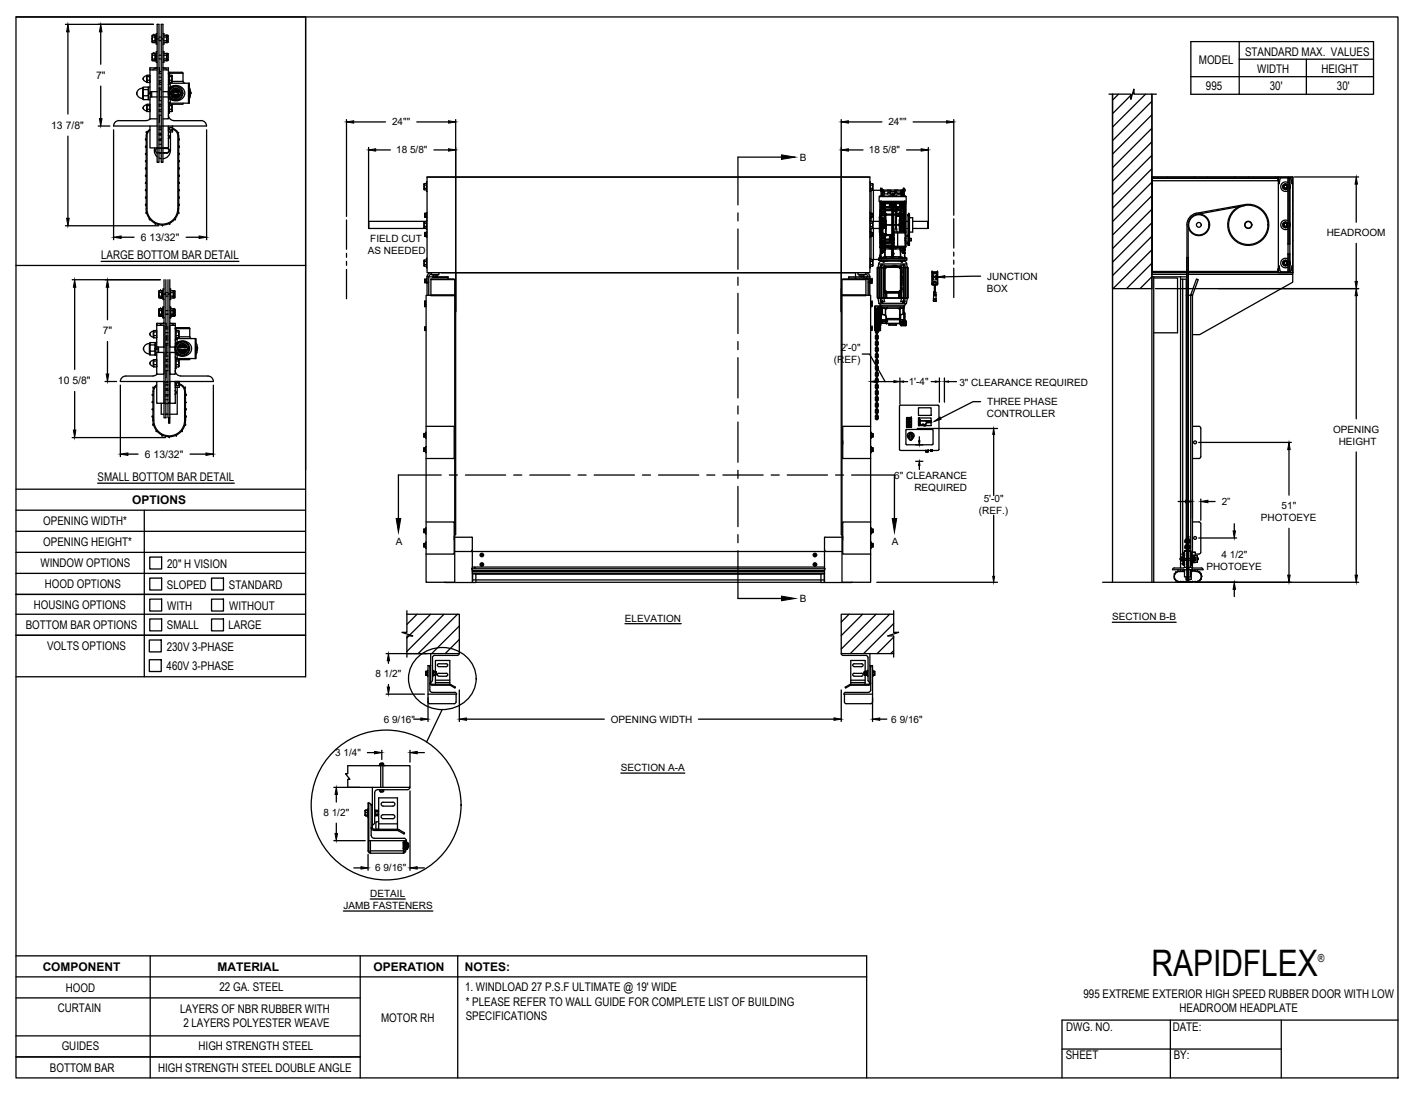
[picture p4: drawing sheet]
<svg xmlns="http://www.w3.org/2000/svg" width="279mm" height="216mm" viewBox="0 0 279 216" stroke-linecap="round" stroke-linejoin="round" font-family="sans-serif">
<defs><g id="words">
<text font-size="7.2" x="227.2" y="192.6">RAPIDFLEX</text>
<g font-size="2.4">
<text x="245.7" y="11.1">STANDARD MAX. VALUES</text>
<text x="236.6" y="12.7">MODEL</text>
<text x="238" y="17.8">995</text>
<text x="248.1" y="14.4">WIDTH</text>
<text x="250.5" y="17.8">30'</text>
<text x="260.7" y="14.4">HEIGHT</text>
<text x="263.8" y="17.8">30'</text>
<text x="20" y="51.1">LARGE BOTTOM BAR DETAIL</text>
<text x="19.3" y="94.9">SMALL BOTTOM BAR DETAIL</text>
<text x="26.1" y="99.4">OPTIONS</text>
<text x="8.5" y="103.7">OPENING WIDTH*</text>
<text x="8.5" y="107.8">OPENING HEIGHT*</text>
<text x="8" y="112">WINDOW OPTIONS</text>
<text x="33" y="112">20&quot; H VISION</text>
<text x="8.8" y="116.1">HOOD OPTIONS</text>
<text x="32.9" y="116.2">SLOPED</text>
<text x="45.1" y="116.2">STANDARD</text>
<text x="5.1" y="124.2">BOTTOM BAR OPTIONS</text>
<text x="6.6" y="120.3">HOUSING OPTIONS</text>
<text x="32.9" y="124.2">SMALL</text>
<text x="33" y="120.3">WITH</text>
<text x="45.1" y="124.2">LARGE</text>
<text x="45.2" y="120.3">WITHOUT</text>
<text x="9.3" y="128.3">VOLTS OPTIONS</text>
<text x="32.9" y="128.4">230V 3-PHASE</text>
<text x="32.9" y="132.2">460V 3-PHASE</text>
<text x="8.4" y="191.7">COMPONENT</text>
<text x="42.9" y="191.6">MATERIAL</text>
<text x="73.7" y="191.7">OPERATION</text>
<text x="91.7" y="191.7">NOTES:</text>
<text x="13" y="195.7">HOOD</text>
<text x="43.3" y="195.6">22 GA. STEEL</text>
<text x="91.8" y="195.6">1. WINDLOAD 27 P.S.F ULTIMATE @ 19' WIDE</text>
<text x="213.8" y="196.9">995 EXTREME EXTERIOR HIGH SPEED RUBBER DOOR WITH LOW</text>
<text x="11.4" y="199.7">CURTAIN</text>
<text x="35.6" y="199.9">LAYERS OF NBR RUBBER WITH</text>
<text x="36.2" y="202.7">2 LAYERS POLYESTER WEAVE</text>
<text x="75.2" y="201.7">MOTOR RH</text>
<text x="91.9" y="201.3">SPECIFICATIONS</text>
<text x="91.9" y="198.4">* PLEASE REFER TO WALL GUIDE FOR COMPLETE LIST OF BUILDING</text>
<text x="210.4" y="203.6">DWG. NO.</text>
<text x="231.4" y="203.4">DATE:</text>
<text x="232.7" y="199.7">HEADROOM HEADPLATE</text>
<text x="12.2" y="207.3">GUIDES</text>
<text x="39.2" y="207.2">HIGH STRENGTH STEEL</text>
<text x="210.3" y="209.1">SHEET</text>
<text x="231.6" y="209">BY:</text>
<text x="9.8" y="211.5">BOTTOM BAR</text>
<text x="31.2" y="211.6">HIGH STRENGTH STEEL DOUBLE ANGLE</text>
</g>
<text font-size="2.2" x="260.1" y="189.8">®</text>
<g font-size="2.1">
<text x="18.9" y="15.6">7&quot;</text>
<text x="10.1" y="25.4">13 7/8&quot;</text>
<text x="27.8" y="47.5">6 13/32&quot;</text>
<text x="20.3" y="66">7&quot;</text>
<text x="11.4" y="75.8">10 5/8&quot;</text>
<text x="28.6" y="90.3">6 13/32&quot;</text>
</g>
<g font-size="2">
<text x="77.4" y="24.8">24&quot;&quot;</text>
<text x="175.3" y="24.8">24&quot;&quot;</text>
<text x="78.2" y="30.3">18 5/8&quot;</text>
<text x="157.8" y="31.8">B</text>
<text x="171.4" y="30.3">18 5/8&quot;</text>
<text x="73.1" y="47.8">FIELD CUT</text>
<text x="261.8" y="46.6">HEADROOM</text>
<text x="72.6" y="50.2">AS NEEDED</text>
<text x="194.7" y="57.6">BOX</text>
<text x="194.8" y="55.2">JUNCTION</text>
<text x="164.5" y="71.6">(REF)</text>
<text x="165.9" y="69.2">2'-0&quot;</text>
<text x="179.3" y="76">1'-4&quot;</text>
<text x="189.3" y="76.1">3&quot; CLEARANCE REQUIRED</text>
<text x="194.7" y="82.4">CONTROLLER</text>
<text x="194.8" y="80">THREE PHASE</text>
<text x="263.1" y="85.4">OPENING</text>
<text x="264.2" y="87.8">HEIGHT</text>
<text x="176.4" y="94.5">6&quot; CLEARANCE</text>
<text x="180.4" y="96.9">REQUIRED</text>
<text x="193.1" y="101.4">(REF.)</text>
<text x="194.1" y="99">5'-0&quot;</text>
<text x="241.1" y="99.7">2”</text>
<text x="252.9" y="100.5">51&quot;</text>
<text x="78.1" y="107.7">A</text>
<text x="176" y="107.7">A</text>
<text x="248.8" y="102.9">PHOTOEYE</text>
<text x="238" y="112.5">PHOTOEYE</text>
<text x="241" y="110.1">4 1/2&quot;</text>
<text x="157.8" y="118.9">B</text>
<text x="123.3" y="122.7">ELEVATION</text>
<text x="219.5" y="122.4">SECTION B-B</text>
<text x="74.1" y="133.7">8 1/2&quot;</text>
<text x="75.7" y="142.6">6 9/16&quot;</text>
<text x="120.5" y="142.6">OPENING WIDTH</text>
<text x="175.9" y="142.6">6 9/16&quot;</text>
<text x="66.1" y="149.2">3 1/4&quot;</text>
<text x="122.5" y="152.1">SECTION A-A</text>
<text x="63.8" y="161.1">8 1/2&quot;</text>
<text x="74" y="172">6 9/16&quot;</text>
<text x="67.8" y="179.4">JAMB FASTENERS</text>
<text x="73.1" y="177">DETAIL</text>
</g>
</g></defs>
<!-- layer: MOTOR RH -->
<g fill="none" stroke="#000" stroke-width=".25">
<path d="M218.8 18.6h4.3v1l.6-2v1h4.5M219.5 18.6v96.3M220.7 18.6l-1.2 1.2M223.1 18.8l-3.6 3.6M223.7 18.2l-.2 .3M226 18.6l-6.5 6.5M227.3 18.6v96.3M227.3 20l-7.8 7.7M83.7 36.5v.9l.5 .1M83.7 36.2v1.3M83.7 37.1h.5M84.2 36.2l-.5 .1v.2h.5"/>
<path d="M84.3 35h87.3v18.8h-87.3zM84.3 34.9h87.3M84.3 35.9h-.1v1.9h.1M171.6 37.8h.3M171.6 35.9l.1 1.9M171.7 36.2h.5v.2v.1h-.5M171.7 37.5h2M171.9 37.5v4.6M172.2 36.5v.6h-.5M172.2 37.1v.4h-.5M172.2 36.2v1.3M172.3 37.5v6.2"/>
<path d="M173.5 39.7h5.3zM173.5 38.8h5.3M173.6 38.7l-.1 .4v.6M173.6 38.7h5.1M173.7 39.9h-.1M173.7 37.5h4.9M173.8 37.3h.1M173.8 37.3h.2M173.8 39.9h.1M173.8 37.3v.4M173.8 37.3h.3M173.8 38.6h.2"/>
<path d="M173.8 39.8v.1M173.8 37.7v1M173.9 39.8h4.5M173.9 39.9h.1M173.9 39.9v.1h4.5v-.1h.2M173.9 39.9h-.2v8.9M173.9 39.9h-.2v2.6M174 37.7v1M174 37.7l.2 .1M174 37.3h.1M174 38.6h.2M174.1 37.3v.2"/>
<path d="M174.1 37.7h.1M174.1 37.7h.2M174.1 37.5h-.4v.2l2.1 .1M174.2 37.8h.3M174.2 37.8v.2h.3v-.2M174.2 37.8h-.1M174.2 37.8h.1M174.2 38.3h-.2v.4M174.2 38v.7M174.3 37.5h.1M174.3 37.7h.1M174.3 37.7v.1"/>
<path d="M174.5 38v.7M174.5 38.3h1.3M174.5 37.8h.1M175.1 38.3l.3-.3 .3 .3M175.1 38.3h.1M175.1 37.5l.7 .1M175.7 38.3h.1M175.7 38.7h.1M175.7 37.5l.1 .8 .5 .1 .2-.2 .1-.7M175.8 37.8h.7M176 38.4v.3M176 38.7h-.7"/>
<path d="M176.3 38.4v.3M176.3 38.7h.6M176.5 38.3h.8M176.5 38.3l.3-.3 .3 .3M176.5 38.3h.1M176.5 38.7h.1M176.6 37.5v.3M176.9 38.7h.1M177.1 38.3h.1M177.2 37.5h-.6M177.7 38.1l-.4 .1v.1h.4M177.7 38.3h.1"/>
<path d="M177.8 37.8h.3M177.8 37.8v.2h.3v-.2M177.8 37.8h-.1M177.8 37.8h.1M177.8 38v.7M178 37.7v.1M178 37.7h.2l-.1 .1M178 37.5h.1M178 37.7h.1M178.1 38v.7M178.1 38.6h.1M178.1 37.8h.1"/>
<path d="M178.2 37.5h.4v.2l-2.1 .1M178.2 37.7v1v-.4h-.1M178.3 37.3h.1M178.3 37.3h.2M178.3 37.7v1M178.3 38.6h.1M178.4 39.9h.2v7.6M178.4 39.9h.1M178.4 37.7v1M178.5 39.9h.1M178.5 37.5v.2M178.5 39.8v.1"/>
<path d="M178.5 37.3h.1M178.5 37.5v-.2h-.3v.2M178.6 39.9h.1M178.6 39.9v8.9M178.6 40h.1M178.6 40h.2v8.8h-.2v-1.3M178.7 38.7l.1 .4v.6M227.3 22.6l-7.8 7.8M227.3 25.3l-7.8 7.8M227.3 28l-7.8 7.8M227.3 30.6l-7.8 7.8M227.3 33.3l-7.8 7.8"/>
<path d="M227.3 36l-7.8 7.7M227.3 38.6l-7.8 7.8M227.3 35l27.8-.1v18.9M227.3 36.6v-1.6h27.8v18.8M227.3 35.3h.1M227.4 35v18.8h6.8M227.4 35.2h24.7M227.4 35.7h24.8M227.7 34.9l-.1 .1M230.3 34.9v.1M235.7 34.9l-.1 .1M238.3 34.9v.1"/>
<path d="M243.7 34.9l-.1 .1M246.3 34.9v.1M251.7 34.9l-.1 .1M252.1 35v.7M252.2 35v18.8h2.9M252.8 35.1l-.2 .1-.2 1-.2 .1M252.8 35.1h1.7v18.5M254.1 36a.94 .94 0 0 0-1.4 .8 .94 .94 0 0 0 1.4 .8M254.1 36.5a.57 .57 0 0 0-1 .1 .57 .57 0 0 0 .7 .8l.3-.2M254.1 35.1v18.5M254.1 36.6a.54 .54 0 0 0-.8-.2 .54 .54 0 0 0 0 .9 .54 .54 0 0 0 .8-.3M254.2 35.1v13h.3"/>
<path d="M254.3 34.9v.1M254.5 36.4v.9M254.5 35.1l.3 .2M254.8 35.3l.1 .9M254.9 36.2l.2 .1M255.1 39.5h.1M72.8 43.7v1.4M72.8 43.7h11.4M72.8 45.1h11.4M83.7 51.6v.6h.5M83.7 52.2v.3h.5M83.7 43.8v1.2"/>
<path d="M83.7 51.3v1.2M83.7 44.1h.5M83.7 44.7h.5M83.8 55.8h.1M83.8 42.8l.4 .1M83.8 42.8l.1 .1M83.9 46.5v.2h.3M83.9 55.1v.7M83.9 59.4v1.1M83.9 45.9v.8M83.9 42.1l-.1 .7M83.9 55.5h.3"/>
<path d="M83.9 59.8h.2M83.9 42.3h.3M83.9 42.7h.3M84.1 59.4h-.2l-.1 .2v.5h.3h-.3M84.2 43.8l-.5 .1v1.1h.5M84.2 51.3l-.5 .1v.2h.5M84.2 46.1h-.3l-.1 .1 .1 .3h.3M84.2 45.9h-.3v.2M84.2 55.1h-.3l-.1 .1 .1 .6h.3M84.2 42.1h-.4v.7M84.3 54.6h4.1v.5M84.3 54.9v1"/>
<path d="M84.3 51h-.1v1.9h.1M84.3 43.4h-.1v1.9h.1M84.3 45.8v1M84.3 42v1M84.3 55.7h.3M84.3 54.6v3.7M85 55.2h4.7l-.2-.1h-4.5v3.3l4.7-.1M85 58.2l4.7 .1M85.1 54.1l-.4 .3-.1 .2v3.7M85.3 54.2h1.1M85.3 54.7h3.1M85.4 54.6v.1"/>
<path d="M85.5 54.3v.3h.4M85.5 54.6h.7M85.9 54.3v.3h.3v-.3M86.2 54.6h.1M86.6 53.8v.4h-1.5v-.4a.82 .82 0 0 0-.8 .8M87.1 53.8h81.7v1.3M89.7 55.2v59.7h-5.6v-56.6h.9M89.7 58.3h.1M89.9 53.8v51.7h-.2M166 57v48.5h.1M166.1 58.3h.1M166.1 55.2v59.7h5.7v-56.6h-.9"/>
<path d="M167.5 54.9h3.4M169.3 53.8v.4h1.5M169.5 54.2h1.1M169.7 54.3l.1 .3h.6v-.3M169.7 54.6h.7M170.1 54.3v.3M170.4 54.6h.1M170.5 54.6v.3M170.6 54.9v.2M170.8 54.1l.2 .1 .3 .4v3.7M170.8 54.2v-.4a.81 .81 0 0 1 .8 .8M170.9 55.2h-4.8l.3-.1h4.5v3.3l-4.8-.1"/>
<path d="M170.9 58.2l-4.8 .1M170.9 55.1h.6v3.2M170.9 55h.4M170.9 54.6v.4M171.3 55.7h.3M171.6 54.6h-4.1v.5M171.6 54.9l.1 1M171.6 51h.3M171.6 45.3h.3M171.6 43.4h.3M171.6 45.7h.3M171.6 41.9v1.2"/>
<path d="M171.6 55.9h.1M171.6 54.6v3.7M171.6 43.1h.3M171.7 43.8h.5v.1v1l-.5 .1M171.7 51.3h.5v.2v.1h-.5M171.7 55.1h.3l.1 .1M171.7 55.2l.4 .1-.1 .3h-.3M171.7 45.9l.4 .1-.4 .1M171.7 42.1l.4 .1-.4 .1M171.7 51l-.1 1.9M171.7 43.7h1.8M171.7 45.1h1.8"/>
<path d="M171.7 45.7l-.1 1.2M171.7 44.1h.5M171.7 44.7h.5M171.7 43.4v1.9M171.7 51.2h1.7M171.8 59.5l.3 .1-.1 .3h-.2M171.9 42.9v.8M171.9 45.1v.8M171.9 46.7v4.5M172 55.1l.1 .1M172 59.9v.3h-.2M172 55.6v.3h-.3"/>
<path d="M172 46.1v.4h-.3M172 46.5v.2h-.3M172 42.3v.4h-.3M172 42.7v.2h-.3M172 45.9v.8M172 42.1v.8M172.1 55.1h.1M172.1 59.5h.1M172.1 59.5l-.1 .7M172.1 55.2h.1M172.1 55.2l-.1 .7M172.2 51.6v.6h-.5"/>
<path d="M172.2 52.2v.3h-.5M172.2 43.8v1.2M172.2 51.3v1.2M172.3 45.1v6.1M173.2 52.9v6M173.2 58.9l.2 1M173.2 58.9h.7M173.3 52.7v.2M173.3 52.7h.4M173.4 51.3h.1M173.4 51.3l5.5 .1M173.4 51.1v.2"/>
<path d="M173.4 51.3h5.5M173.4 59.9l.4 .3M173.4 59.9h5.5M173.4 51h.1M173.5 51l-.1 .1M173.5 45.8h.1M173.5 42.9h.1M173.5 42.9v2.9M173.6 42.9h-.1M173.6 52.9v5.9M173.6 46.4h.1M173.6 50.3l.1 .3"/>
<path d="M173.6 48.8h.1M173.6 48.8l.1 .1M173.6 50.6h.1M173.6 46.1h.2M173.7 42.3l-.1 4.1v-.2M173.7 50.6h.1h-.1M173.7 50.7h.1M173.7 50.6h.1M173.7 50.6v.1M173.7 50.7v.1M173.7 42.7v.4M173.7 46.1l.1 .1"/>
<path d="M173.7 46.2v2.6l.1 .1M173.7 46.5h.1M173.7 46.1v.4M173.7 45.3v.4M173.7 43v.4M173.7 41.9v.8M173.7 48v.1M173.7 47.9v.1M173.7 47.1v.7M173.7 41.3v.4M173.7 41.9h.1M173.7 46.4v.5"/>
<path d="M173.7 43.1v2.6M173.7 45.8v.3M173.7 46.9h.1M173.7 48.8h.1M173.7 43.1h.1M173.7 42.9h-.1M173.7 48.8l1.1 .1M173.7 48.8l.9 .1M173.7 50.6l.1 .1M173.7 48.8l.1 .1M173.7 50.7l.1 .2M173.7 51h.1"/>
<path d="M173.7 50.8h.1M173.7 58.9h.7l.1 .6h-.8zM173.7 51h-.3M173.7 48.9h.1M173.7 48.9v1.3l.1-1.3M173.7 51h-.2M173.7 51h.5M173.8 50.6v.1M173.8 49.9h.1M173.8 49.3h.1M173.8 50.9h.1M173.8 49.3v.1"/>
<path d="M173.8 49.4h.1M173.8 50.2l-.2 .1h.2M173.8 45.6v.2h-.2M173.8 45.8v2.8M173.8 45.6h-.1v.2M173.8 48.9h.1M173.8 48.9v.2M173.8 50h.1M173.8 43.1v2.5M173.8 48.9v.1M173.8 49.9v1M173.8 42.9h-.2v3"/>
<path d="M173.8 42.6l-.2 .1M173.8 40.1h.1M173.8 42.5l-.1 .2M173.8 46.4v.1M173.8 42.4v.1M173.8 49.4h.3M173.8 48.7h.1M173.8 59.5h.1M173.8 47.7h.1M173.8 46.5v1.3M173.8 46.5h.1M173.8 46.3v.2"/>
<path d="M173.8 46.3h.1M173.8 42.5v1.2M173.8 42.5h.1M173.8 42.3v.2M173.8 42.3h.1M173.8 42.3v-2.2v3M173.8 48.6h.1M173.8 47.9v.7M173.8 46.3v.1M173.8 41h.1M173.8 47.7v.1M173.8 40.8v.1"/>
<path d="M173.8 49.3l.8 .1M173.8 40.3h.1M173.8 40.3v.4M173.8 40.7h.1M173.8 48.8l.6 .1M173.8 50.9v.1M173.8 47.9h.1M173.8 47.8v.8M173.8 48.5h.1M173.8 48v.5M173.8 48h.1M173.8 50.9l-.1 .1"/>
<path d="M173.8 49.3l.3 .1M173.8 59.5h.4M173.8 51.4v.1M173.8 40.9h.5M173.8 47.9h.5M173.8 41h.8M173.8 43.7v2.6M173.8 43.7h.1M173.8 46.4h.1M173.8 42.4h.1M173.8 46.5h.3M173.8 46.5h.9"/>
<path d="M173.8 42.5h.3M173.8 42.3h.3M173.8 46.3h.3M173.8 42.2l.1 .1M173.8 46.2h.1M173.8 46.2l.1 .1M173.8 42.5h.9v1.2M173.8 40.9h.1M173.8 40.2v.6M173.8 47.7l.1 .1M173.8 43.7v.7M173.8 45h.1"/>
<path d="M173.8 47.6h.7l-.7 .1M173.8 43.7l.1 .1M173.8 42.5l.1 1.2M173.8 46.5v1.1M173.8 42.2h.1M173.8 41.1v1.1M173.8 47.6h.1M173.8 40.5h.1M173.8 48.3h.1M173.8 47.9v.4M173.8 40.1v.4h.8M173.8 40.5v.5"/>
<path d="M173.8 42.3v.1M173.8 48.3h.8M173.8 40.1h.4M173.8 40.5h.8M173.8 40.8h.5M173.8 48.6h.5M173.8 45h1M173.8 41.2h.8M173.9 42.3l-.1 .1M173.9 46.3h.1M173.9 42.3h.1M173.9 42.4l-.1 .1"/>
<path d="M173.9 46.4l-.1 .1M173.9 46.4h.1M173.9 42.4h.1M173.9 42.3v.1M173.9 46.3v.1M173.9 48.3v.3M173.9 51.5l-.5 .6M173.9 41l-.1 .1M173.9 47.8h.1M173.9 47.8h.7M173.9 51.5h.3M173.9 51.4v.1"/>
<path d="M173.9 47.7l.7 .1M173.9 44.4v.6M173.9 45l-.1 1.2M173.9 45h.1M173.9 52.3v-.1l.2 .1M173.9 52.8v6.1M173.9 43.7h.8M173.9 43.8h.8v1.2h-.8zM173.9 51.4v.1h.3M173.9 52.9v5.9l.5-.1M173.9 40h4.5M173.9 44.8l.1 .1z"/>
<path d="M173.9 44.7l.1 .1zM173.9 44.6l.1 .1zM173.9 44.5l.1 .1zM173.9 44.4l.1 .1zM173.9 44.3h.1zM173.9 44.3l.1 .1zM173.9 44.2h.1zM173.9 44.1l.1 .1zM173.9 44h.1zM173.9 43.9l.1 .1zM173.9 43.8l.1 .1zM173.9 44.9l.1 .1z"/>
<path d="M173.9 44.9h.1M173.9 42h.1M173.9 59.6v.1M173.9 46.8h.1M173.9 47.2h.1M173.9 45h.7M173.9 41.5h.1M174 44.9h.1M174 41.5v.5M174 46.8v.4M174 52.3v.5M174 42l.1 .2"/>
<path d="M174 41.5l.2-.2 .3 .2M174 42l.2 .2 .3-.2M174 47.2l.2 .3 .3-.3M174 52.9v5.9M174 58.9v.6M174 46h.1M174 46l.1-.1v.1M174 45.6l.2-.1zM174 45.4l.1 .1M174 45.4h.1M174 45.7h.2zM174.1 46.1h.1"/>
<path d="M174 43.1h.1M174 45.4h.2M174 40.1h-.2M174 46.4h.1M174 42.4h.1M174 42.4l.1 .1M174 46.4l.1 .1M174 42.3h.1M174 44.8l.1 .1zM174 44.7l.1 .1zM174 44.6l.1 .1zM174 44.5l.1 .1z"/>
<path d="M174 44.4l.1 .1zM174 44.3l.1 .1zM174 44.3h.1zM174 44.2h.1zM174 44.1l.1 .1zM174 44h.1zM174 43.9l.1 .1zM174 43.8l.1 .1zM174 44.9l.1 .1zM174 45.2h.1M174 45.3h.1M174 43.6h.2z"/>
<path d="M174 43.3h.1M174 43.3h.2M174 43.2h.1M174.1 43.1h.1M174 43.5h.2zM174 43.5h.1M174 43.2v.1M174 46.3v.1M174.1 46.3l.1 .1zM174.1 42.3l-.1 .1M174.1 42.3h.1l-.1 .1M174.1 42.5h.1"/>
<path d="M174.1 42.4v.1M174.1 46.5h.1M174.1 46.4v.1M174.1 42.3h.1M174.1 42.3h-.1M174.1 46.3h.1M174.1 46.3h-.1M174.1 49.3v.1M174.1 49.9l-.3 .1M174.1 49.4h.1M174.1 49.9h.1M174.1 49.9h-.3"/>
<path d="M174.1 44.9h.1M174.1 45h.1M174.1 45.2h.1M174.1 45.3h.1h-.1M174.1 45.3h.1M174.1 45.3h-.1M174.1 46l.1 .1zM174.1 43.3h-.1M174.1 43.2h-.1M174.1 49.4l-.1 .5M174.1 43.6h.1M174.1 43.1h-.1"/>
<path d="M174.1 46.5l.1 .5M174.1 46.5l-.2 .8 .3 .2 .3-.3-.1-.7M174.1 49.4v.5M174.1 46.6l-.1 .2M174.1 45.9v.1M174.1 45.9l-.1 .1M174.1 45.8h-.1M174.1 45.8v.1M174.1 45.8h.1M174.1 45.9h.1M174.1 46h.1M174.1 52.8v.1"/>
<path d="M174.1 58.8v.1M174.1 58.9h4.1M174.1 59.6v.1h-.2v-.1h.3M174.1 49.3a.32 .32 0 0 1 .2 .4 .32 .32 0 0 1-.2 .3h-.3v.9M174.1 49.4a.23 .23 0 0 1 .2 .3 .23 .23 0 0 1-.2 .2M174.1 49.9v.1M174.1 45.1v.1M174.1 45.1h.1M174.1 45.5h.1M174.1 45.7h.1M174.1 43.3h.1M174.1 43.2h.1"/>
<path d="M174.1 43.9l.1 .1zM174.1 44h.1zM174.1 44.1l.1 .1zM174.1 44.2h.1zM174.1 44.3h.1M174.1 44.3l.1 .2zM174.1 44.5h.1M174.1 44.6l.1 .1zM174.1 44.7l.1 .1zM174.1 44.8l.1 .1zM174.2 43.9h.1M174.1 44.9l.1 .1z"/>
<path d="M174.1 42.2l-.2 .1M174.1 42.2h.1M174.1 42.2h.2M174.1 46.5h.2M174.1 45.8h-.1h.2M174.1 42.2v.1M174.2 59.5h.1M174.2 46.4h-.2M174.2 46.3h.1M174.2 42.3l-.2 .1M174.2 42.3h.1M174.2 42.4l-.1 .1"/>
<path d="M174.2 46.4l-.1 .1M174.2 46.3v.1M174.2 42.5h.1M174.2 46.5h.1M174.2 46h-.1M174.2 45.8l-.1 .1M174.2 45.4l-.1 .1M174.2 45.4h.1M174.2 43.3h.1M174.2 50.9h.6M174.2 42.3v.1M174.2 46.4h.1"/>
<path d="M174.2 42.4v.1M174.2 42.4h.1M174.2 46.4v.1M174.2 44.9h-.1M174.2 45h.1M174.2 41.8v.4l-.3-.2v-.6l.4-.2 .2 .3-.1 .7M174.2 47l.1 .1M174.2 41.8h.1M174.2 51h.2M174.2 51h-.5M174.2 49.3l.4 .1M174.2 50.9v.1"/>
<path d="M174.2 50.9h.1M174.2 44.7l.1 .1zM174.2 44.6l.1 .1zM174.2 44.5l.1 .1zM174.2 44.4l.1 .1zM174.2 44.3l.1 .1zM174.2 44.8l.1 .1zM174.2 44.2h.1zM174.2 44.1l.1 .1zM174.2 44h.1zM174.2 43.9l.1 .1zM174.2 44.3h.1z"/>
<path d="M174.2 43.8l.1 .1zM174.2 44.9l.1 .1zM174.2 44.9h.1M174.2 50.9h-.4M174.2 51.4l.1 .4 .6-.3M174.2 49.7h.1M174.2 43.4l.1 .2 .2-.1-.2 .1zM174.2 46.5l.1 .6M174.2 46.9h.1M174.2 41.8v.1M174.2 46.9l.1 .2M174.2 46.9v.1"/>
<path d="M174.2 40.2h.1M174.2 40.1v.1M174.2 40.2h.3M174.3 42.3h.1M174.3 46.3h.1M174.3 48.6h.1M174.3 47.9h.1M174.3 48.5h.1M174.3 48.5h.2M174.3 49.6l-.1 .2M174.3 40.2h.1M174.3 47.9v.1"/>
<path d="M174.3 48.5v.1M174.3 48h.1M174.3 40.9h.1M174.3 47.9h-.5M174.3 44.9h.1M174.3 40.8v.1M174.3 40.8h.1M174.3 41.7l-.1 .5M174.3 41.7l-.1 .1M174.3 46.5v.4l.2 .1M174.3 47.1h.2M174.3 48.6h-.5"/>
<path d="M174.3 44.9l.1 .1zM174.3 44.8l.1 .1zM174.3 44.7l.1 .1zM174.3 44.5l.1 .1zM174.3 44.4l.1 .1zM174.3 44.6l.1 .1zM174.3 44.3l.1 .1zM174.3 44.2h.1zM174.3 44.1l.1 .1zM174.3 44h.1zM174.3 43.9l.1 .1zM174.3 44.3h.1z"/>
<path d="M174.3 43.8l.1 .1zM174.3 46.5h.1M174.3 40.7v.1M174.3 50.9l.1-.1 .1 .1M174.3 50.8l-.1 .1M174.3 48.6h.2M174.3 40.8h.2M174.3 46.5h.4M174.3 42.2h.1M174.3 43.2l.1 .1-.1-.1-.1 .1M174.3 43.2h.1M174.3 43.2l-.1 .1"/>
<path d="M174.3 42.2v.1M174.3 57.6l.3 .2M174.3 42.4h.1M174.3 46.4l.2-.1-.1 .2M174.3 46.4h.1M174.3 42.4l.1 .1M174.3 46.4l.1 .1M174.3 42.3v.1M174.3 42.5h.1M174.3 46.3v.1M174.4 57.6v1.2h.4v-1M174.4 53l-.1-.1h-1.2v5.9h.8"/>
<path d="M174.4 42.3l-.1 .1M174.4 42.3h.1l-.1 .2M174.4 42.5h.1M174.4 46.5h.1M174.4 46.3h.1M174.4 46.3h-.1M174.4 42.3h.1M174.4 42.3h-.1M174.4 45h.1M174.4 46.6l.1 .8-.4 .1-.1-.3M174.4 48.9l.3 .2h1l-.1-.2h-.1M174.4 48.9l.2 .1h-.8v.3"/>
<path d="M174.4 48.9h.1M174.4 42.2h-.1M174.4 42.2h.3M174.5 43.8h.1M174.4 43.9l.1 .1zM174.4 44h.1zM174.4 44.1l.1 .1zM174.4 44.3h.1M174.4 44.2h.1zM174.4 44.6h.1M174.4 44.3l.1 .1zM174.4 44.4l.1 .1z"/>
<path d="M174.4 44.7l.1 .1zM174.4 44.6l.1 .1zM174.4 44.8l.1 .1zM174.4 44.9l.1 .1zM174.4 57.7v1.1M174.4 52.7v4.9M174.4 44.9h.1M174.4 48h.1M174.4 40.7v.1M174.4 51.4v.3M174.5 40.2h.1M174.5 40.8l.1 .1"/>
<path d="M174.5 40.8h.1M174.5 48.6h.1M174.5 40.8v.1M174.5 45h.1M174.5 40.7l-.2 .1M174.5 40.2h-.2M174.5 40.1v.1M174.5 52.5v-.2h-.8v.5h.7M174.5 48h-.1M174.5 44.9h.1M174.5 43.2l.1 .1-.1 .2 .1-.2zM174.5 41.5l-.2-.2-.3 .1v.6"/>
<path d="M174.5 40.2l.2 .2M174.5 48.5h.1M174.5 41.8h-.2v.4M174.5 53v4.3M174.5 44.9h-.1M174.5 41.7h-.2M174.5 43.8l.1 .1zM174.5 43.9l.1 .1zM174.5 44h.1zM174.5 44.1l.1 .1zM174.5 44.3h.1zM174.5 44.2h.1z"/>
<path d="M174.5 44.4l.1 .1zM174.5 44.3l.1 .1zM174.5 44.7l.1 .1zM174.5 44.5l.1 .1zM174.5 44.6l.1 .1zM174.5 44.8l.1 .1zM174.5 44.9l.1 .1zM174.5 41.5v.5M174.5 42l-.1 .2M174.5 42.3l-.2 .1M174.5 42.3h.1M174.5 46.4h-.2"/>
<path d="M174.5 46.3h.1M174.5 42.4l-.1 .1M174.5 46.4l-.1 .1M174.5 42.4h.1M174.5 46.4h.1M174.5 46.3v.1M174.5 42.5h.1M174.5 42.4v.1M174.5 46.5h.1M174.5 46.4v.1M174.5 42.3v.1M174.5 46.5h.2"/>
<path d="M174.5 42.5h.2M174.5 42.7h.1zM174.5 42.8h.1zM174.5 42.8h.1M174.5 42.9h.1zM174.5 40.7v.1M174.5 40.3h.1M174.5 57.3l.4 .3h2.5M174.5 50.8l.1 .1h-.3M174.5 42.4l.2 .1M174.5 46.4l.2 .1M174.5 47.9h.1"/>
<path d="M174.5 47.7h.1M174.5 47.4l.1 .2M174.5 42.7h.1M174.5 46.8l-.2-.3-.2 .1-.1 .6M174.5 41.1h-.6h.6M174.5 41.1v.3M174.6 41v.1M174.6 57.3l.2 .1 .1 .3M174.6 57.3v.1M174.6 49.1h.1M174.6 47.8h.1M174.6 47.9h-.1"/>
<path d="M174.6 40.9h.1M174.6 50.7h.1M174.6 41l-.8 .1M174.6 47.3h.1M174.6 47.3l.9 .1M174.6 44.9h-.1M174.6 44.9h.1M174.6 42.7h.1M174.6 42.6v.1M174.6 42.8h.1M174.6 40.8h.1M174.6 48.5h.1"/>
<path d="M174.6 50.7v.1M174.6 53v4.3M174.6 41.4h.1M174.6 41h.1M174.6 49.1h-.8v.2M174.6 47.9h.1M174.6 49.4h.1M174.6 48.6h-.1M174.6 40.2l.1 .1zM174.6 44.8l.1 .1zM174.6 44.6l.1 .2zM174.6 44.5l.1 .1z"/>
<path d="M174.6 44.3l.1 .2zM174.6 44.3h.1zM174.6 44.1l.1 .1zM174.6 43.9l.1 .1zM174.6 44.9l.1 .1zM174.6 43.8l.1 .1zM174.6 41.1h-.1M174.6 41.1l-.1 .1M174.6 48.3h.1M174.6 48.3v.1M174.6 40.5h.1M174.6 48.4h.1"/>
<path d="M174.6 49.4v1.3M174.6 40.5v.3M174.6 47.3v.1M174.6 48.6l1.5 .1M174.6 47.7h.1M174.6 41.1h.1M174.6 49.1v.3zM174.6 41.4l1.4 .1v.8h-1.1M174.6 47.7v.1M174.6 47.7h-.1M174.6 47.4l-.1 .3M174.6 47.9l.1 .1"/>
<path d="M174.6 44.4h.1M174.6 44.3h.1M174.6 44.5h.1M174.6 44.2h.1M174.6 44.6h.1M174.6 44.7h.1M174.6 44.1h.1M174.6 44h.1M174.6 41.4v.1M174.6 41.6h.1M174.6 41.6h1.5M174.6 47.2h.1"/>
<path d="M174.6 44.8h.1M174.6 43.9h.1M174.6 43.8v.1M174.6 43.8h.1M174.6 47.9l-.1 .1M174.6 48h.1M174.6 48h-.2M174.6 48.5l-.1 .1M174.6 47.6h-.7v.1M174.6 41.6v.7M174.6 44.7v.1M174.6 47.4v.3"/>
<path d="M174.6 48.5h1.4M174.6 48v.3M174.6 52.5l-.3 .2M174.6 46.5h.1M174.6 52.9v4.5l.1 .2M174.6 52.6h3.1M174.6 57.7h3.1M174.7 40.1h.1M174.6 50.7l1.4-.1v.3M174.6 41.4h1.4l.1 .2M174.6 47.8h1.4l.1 .1M174.6 41h1.4"/>
<path d="M174.6 41v.4M174.6 40.2h.1M174.6 42.3h.1M174.6 46.3h.1M174.6 46.3h-.1M174.6 47.7l-.8 .1M174.6 47.9h-.3M174.6 48.5v.1M174.6 50.8h-.4M174.6 50.8h.1M174.6 41.4l.1 .1M174.6 40.9v.1"/>
<path d="M174.6 47.8l1.4 .1M174.6 48.6h.1M174.6 47.8v.1M174.6 41.5l.1 .1M174.6 48.4v.1M174.6 44v.1M174.6 44.6l.1 .1M174.7 41.5v.1M174.7 48.4h.1M174.7 40.8h.1M174.7 48.7l.1 .1M174.7 40.9h-.1"/>
<path d="M174.7 40.9h.1M174.7 47.2l-.1 .1M174.7 40.3v.5M174.7 42.5h.1M174.7 44.4h.1M174.7 44.4h-.1M174.7 44.2h-.1M174.7 44.2h.1M174.7 44.6h.1M174.7 44.7h.1M174.7 44h-.1M174.7 44h.1"/>
<path d="M174.7 44.7l-.1 .1M174.7 43.9h-.1M174.7 43.9h.1M174.7 43.8l-.1 .1M174.7 43.8h.1M174.7 40.8h-.1M174.7 40.4h.1M174.7 40.4l-.1 .1M174.7 41.6v.6M174.7 46.5v.7M174.7 57.8v1M174.7 44.6h-.1"/>
<path d="M174.7 47.9v.1M174.7 47.9h.1M174.7 42.2h.1M174.7 40.2h.1M174.7 42.3h.1M174.7 42.3h-.9M174.7 46.5h.1M174.7 46.3h.1M174.7 42.2l-.1 .1M174.7 40.2l-.1 .6M174.7 48h.1M174.7 48.4l-.1 .1"/>
<path d="M174.7 46.5l-.1 .7M174.7 48l-.1 .4M174.8 40.1h.1M174.7 47.9h1.3M174.7 40.8h.8M174.7 42.4h.1M174.7 42.4v.1M174.7 46.4h.1M174.7 46.4v.1M174.7 42.3v.1M174.7 46.3v.1M174.7 48v.4"/>
<path d="M174.7 46.4l.1 .1M174.7 42.4l-.9 .1M174.7 42.2v.1M174.7 43.8l.1 .6M174.7 40.1h-.2M174.7 42.4h1.3v2M174.7 42.5l.1 1.2M174.8 42.3h.1M174.8 46.2l-.1 .1M174.8 45l-.1 1.2-.8 .1M174.8 40.1h-.3M174.8 48.7h1.6h-.1"/>
<path d="M174.8 48.7h-1h2.3M174.8 48.7v.1l.7 .1M174.8 48.8h.5M174.8 46.2l.1 .1M174.8 46.5h.1M174.8 42.2h.1M174.8 44.4h.1M174.8 44.4v.6M174.8 46.5h-.1v.7M174.8 42.2v.1M174.8 43.7h.1M174.8 43.7v2.5"/>
<path d="M174.8 43.7l-.1 .1M174.8 51h.1M174.8 51h-1.1M174.8 46.4h.1M174.8 40.1l-.3 .1M174.8 58.7h.2M174.8 50.9h.1M174.8 42.4h.1M174.9 46.2h.1M174.9 50.9h.1M174.9 42.3l1.2 .1M174.9 46.4h.1"/>
<path d="M174.9 42.3l-.1 .1M174.9 42.4h.1M174.9 50.9l-.1 .1M174.9 52.7l-.4 .3M174.9 52.7h2.6M174.9 52.7l-.1 .2-.3 .1 .1-.1M174.9 52.7h-.2M174.9 50.9l1.2 .1M174.9 50.9l-1.2 .1M174.9 50.9h-.1M174.9 48.8h.1M174.9 48.8v.1"/>
<path d="M174.9 42.4h-.1M174.9 52.6h2.5M174.9 57.7h2.5M174.9 42.4l-.2 .1 .2 1.9h1.1M174.9 42.4v.1M174.9 51.5h2.5M175 57.8v1h2.3v-1M175 51.4v.1M175.3 48.7l.2 .2M175.5 48.9h.1M175.5 40.1l.1 .1M175.5 40.9h.1"/>
<path d="M175.5 40.9l-.9 .1M175.5 47.3l-.9 .1M175.5 47.2l-.9 .1M175.5 47.2v.1M175.5 47.5h.1M175.5 47.4l.1 .2M175.5 47.4h.1M175.5 40.2h-.8M175.5 40.2h.1M175.5 47.2h.1M175.5 40.8l-.9 .1M175.5 40.2v.6l-.9 .1"/>
<path d="M175.5 40.8h.1M175.5 47.2h-.9M175.5 46.8h.1M175.5 47.5l.2 .1M175.5 47.3v.2M175.5 46.8v.5M175.5 40.8v.1M175.5 40.2v.6M175.5 47.3v.1M175.5 48.7v.2M175.6 40.2h.1M175.6 40.2v.7h.1"/>
<path d="M175.6 40.2v.7M175.6 40.2h-.1M175.6 40.9h.1M175.6 47.6h.1M175.6 46.8h.1M175.6 40.1h.1M175.6 46.8v.8M175.6 48.9h.1M175.6 41h.1M175.6 46.7v.1M175.7 40.1l-1.2 .1M175.7 40.1h.3"/>
<path d="M175.7 46.8v.5M175.7 40.7v.2M175.7 47.3v.2M175.7 46.8h.1M175.7 49.1h.3v.6M175.7 47.6h.1M175.7 40.4v.3M175.7 47.3h.1M175.7 47v.3M175.7 40.2v.2M175.7 46.8v.2M175.7 40.6h.1"/>
<path d="M175.7 47.1h.1M175.7 47.5l-.1 .1M175.7 40.4v.1M175.7 47.1h.2M175.7 40.7h.1M175.7 40.4h.1M175.7 47l.1 .1M175.7 47h.1M175.7 47.5v.1M175.7 47.5h.1M175.7 40.9h.1M175.7 40.2h.1"/>
<path d="M175.7 47.3l.1 .1M175.7 40.2l.1 .2M175.7 46.8l.1 .2h-.1M175.7 46.7l.1 .1M175.7 46.7v.1M175.7 46.7l-.2 .1v.4M175.7 47.4h.2M175.7 40.5v.1M175.7 40.5h.2M175.8 40.9h.1M175.7 40.1h.1M175.7 40.1v.6"/>
<path d="M175.7 47.3h.2M175.8 40.5h.1M175.8 47.1h.1M175.8 40.6h.1M175.8 47.2l.1 .1M175.8 47.3h.1M175.8 40.6l-.1 .1M175.8 47.3h-.1M175.8 40.1l-.1 .1M175.8 40.1l.2 .1M175.8 47.5l-.1 .1M175.8 40.8h.1"/>
<path d="M175.8 40.7h.1M175.8 40.4v.1M175.8 40.7v.1M175.8 47.4v.1M175.8 40.8h.2M175.8 40.4h.1M175.8 40.7h-.1M175.9 40.6l.1 .1M175.9 40.6v.1M175.9 47.1h.1M175.9 47.3h.1M175.9 47.2v.1"/>
<path d="M175.9 47l-.1 .1M175.9 40.4h.1M175.9 40.4h-.1M175.9 40.7h.1M175.9 40.6l-.2 .1M175.9 47.2l-.2 .1M175.9 40.6h.1M175.9 47.2l.1 .1M175.9 47h.1M175.9 40.7l.1 .1M175.9 40.4l-.2 .1M175.9 47.2h.1"/>
<path d="M175.9 47.3v.1M175.9 47v.1M175.9 40.5l.2-.2 .3 .2M175.9 40.6l.2 .2 .3-.2M175.9 47.2l.2 .2 .2-.1M175.9 40.5v.1M175.9 40.4v.1M175.9 47.3l.1 .1M175.9 40.7l.2 .1M175.9 47.4h.1M175.9 47.1v.1M175.9 40.7l.2 .1 .2-.1"/>
<path d="M175.9 47.3l.2 .1 .2-.1M175.9 47.1l.2-.2 .2 .2M175.9 40.4l.2-.1 .2 .1M176 40.4l-.1 .1M176 40.4h.1M176 47.1h.1M176 40.7h.1M176 47.3h.1M176 40.7l.1 .1 .2-.1M176 47.3l.1 .1 .2-.1M176 47.1l.1-.1 .2 .1M176 40.4l.1-.1 .2 .1"/>
<path d="M176 47.1h-.1M176 50.4l.1 .2M176 50.4h.1M176 50.3h.1M176 49.8h.1M176 49.8v.1M176 50.3v.1M176 49.8v.6M176 50.2v.1M176 40.1h.1M176 40.1h.2M176 40.1l.1 .2"/>
<path d="M176 48.9l.1 .2M176 40.1l.1 .1M176 41h.1M176 49.7h.1M176 49.7v.1M176 48.7h.1M176 48.5l.1 .2M176 48.5h.1M176 41h-1.4M176 40.1v.1M176 40.2h.1M176.1 46.9h.1"/>
<path d="M176 40.8l-.3 .1M176 40.3h.1M176 46.5l-.1 .5M176 48.4h.1M176 46.4v.1M176 46.5h.1M176 47.9l-1.3 .1M176 47.9h.1M176 47.9v.5M176 40.3l-.1 .1M176 40.8h.1M176 48.5h-1.4"/>
<path d="M176 48.4l-1.4 .1M176 46.4l-1.2 .1h1.2M176 44.4h.1M176 46.3l-1.1 .1M176 46.3h.1M176 46.3h-2.2M176 44.4h-1.1l-.1 1.8M176 41v.4h-1.4v-.3M176 48.4h-1.4M176 48.9l.1 .1M176 40.2v.1M176 49.7v.7"/>
<path d="M176 47.4h.1M176 47h.1M176 47l-.1 .1M176 40.7l.1 .1M176 48.9h.1M176.1 48.5h-.1M176.1 52.4h.8M176.1 50.8h.1M176.1 50.1v-1.2v1.9M176.1 50.1v.7M176.1 49h.1M176.1 48.9h.1"/>
<path d="M176.1 48.9h-.5M176.1 40.8h.1M176.1 46.9l-.1 .1M176.1 47.4h.1M176.1 40.2h.1M176.1 48.7h.1M176.1 40.9v3.5M176.1 44.4h.1M176.1 44.4v2.5M176.1 40.8v.1M176.1 40.3h.1M176.1 40.2v.1"/>
<path d="M176.1 40.3h-.1M176.1 47.9h.1M176.1 47.9v.8M176.1 47.4v.3M176.1 41h.1M176.1 41h-.1M176.1 47.4l-.1 .3-1.4 .1M176.1 41.4v.1M176.1 40.9l-.1 .1M176.1 48.5h.1M176.1 48.4l-.1 .1M176.1 48.4h.1"/>
<path d="M176.1 46.5h.1M176.1 46.4h-.1M176.1 42.3v.1l-1.2-.1M176.1 40.8h-.1M176.1 46.3l-.1 .1M176.1 46.3h.1M176.1 44.4l-.1 1.9M176.1 40.8v6.1M176.1 47.4v1.3M176.1 49v.8M176.1 52.5h.1M176.1 52.5h.9"/>
<path d="M176.1 47h.1M176.1 50.8l-.1 .1M176.1 50.8v.1M176.1 48.9h-.1M176.1 40.1h.1M176.1 48.7h.2M176.1 48.9v.1M176.1 47.3h.1M176.1 40.8l.1 6.1M176.1 50.9h1.3M176.1 50.9h.1M176.1 51l-2.7 .1"/>
<path d="M176.1 51l2.8 .1M176.2 46.9l.1 .2M176.2 40.3l.1 .1M176.2 40.8h.1M176.2 40.3h.1M176.2 46.9h.1M176.2 47.4h.1M176.2 49.7v.1M176.2 50.8l.1 .1M176.2 50.8h.1M176.2 40.1h.1M176.2 48.9v.9"/>
<path d="M176.2 48.9h.1M176.2 47.5l-.2 1.2M176.2 48.7h.1M176.2 48.9v.1M176.2 40.2v.1M176.2 50.1v.7M176.2 49.9h.1M176.2 50.7h.1M176.2 50.4h.1M176.2 50.1h.1M176.2 49.9v.2M176.2 49.8v.1"/>
<path d="M176.2 49h.1M176.2 49.1h.1M176.2 47.4v.5M176.2 47.7v.1M176.2 41.4v.1M176.2 47.4l.1 .3h.1M176.2 41l.1 .4h.1M176.2 41h.2M176.2 40.8v6.1M176.2 47.4v1.3M176.2 46.9v.1M176.2 49.7l.1 .1"/>
<path d="M176.2 49.7h.1M176.2 40.9l.2 .1 .2-.1M176.2 40.7h.1M176.2 48.9h.5M176.2 40.7v.1M176.2 47h.1M176.2 44.4v2M176.2 44.4h.1M176.2 40.8v3.6M176.2 46.4v.5M176.2 40.2h.1M176.2 46.9l.1 .1"/>
<path d="M176.2 47.9v.8M176.2 47.9h.1M176.2 48.4h.1M176.2 40.8l.3 .1M176.3 40.3h.1M176.2 42.3h.1M176.2 42.4h.1M176.2 46.5l.1 .4M176.2 46.4l.1 .1M176.2 46.3l.1 .1M176.2 46.3h.1M176.2 40.8h-.1"/>
<path d="M176.2 41.6h.3M176.3 48.7h.1M176.3 40.8h-.1M176.3 48.4h.1M176.3 40.8h.1M176.3 50.3l-.1 .1M176.3 40.1h.1M176.3 49.1l-.1 1.5M176.3 40.1l-.1 .1M176.3 48.9h.1M176.3 48.9v.2M176.3 49.1h.3"/>
<path d="M176.3 48.6v.1M176.3 48.6l-.1 .1M176.3 40.1l.2 .1M176.3 40.2h-.1M176.3 46.9h-.1M176.3 46.9l.1 .1M176.3 42.3h.1M176.3 42.3l-.1 .1M176.3 47.9h.1M176.3 47.9v.5M176.3 40.3l.1 .1M176.3 42.4l-.1 2"/>
<path d="M176.3 48.9l-.1 .1M176.3 42.3h.4M176.3 46.4h.1M176.3 46.3h.1M176.3 41.5v.8M176.3 42.4h.1M176.3 44.4v1.9M176.3 48.4v.2M176.3 42.4h.4M176.3 40.1h.2M176.3 40.8h.2M176.3 46.5h.1"/>
<path d="M176.3 48.6h.1M176.3 44.4h.4M176.3 41.5h.2M176.3 50.4h.1M176.3 49.8v.6M176.3 50.1h.1M176.3 50.2h.1M176.3 50v.1M176.3 47.3v.1M176.3 40.5v.1M176.3 40.4h.1M176.3 47.1v.1"/>
<path d="M176.3 40.4l.1 .1M176.3 47.1h.1M176.3 47.3h.1M176.3 47.3l-.1 .1M176.3 40.7l-.1 .1M176.3 47.4h-.1M176.3 47.4h.1M176.3 40.7v.1M176.3 50.1v.1M176.3 40.6h.2M176.4 47.2l-.1 .1M176.4 47.1l-.3-.1-.2 .2"/>
<path d="M176.4 40.6h.1M176.4 47.2h.1M176.4 40.6h.2M176.4 47.3h.1M176.4 47l-.1 .1M176.4 40.4h-.1M176.4 47v.1M176.4 40.4h.1M176.4 40.5v.1M176.4 47.2v.1M176.4 40.5h.1M176.4 40.6l-.1 .1"/>
<path d="M176.4 47.3h-.1M176.4 47.8l-.2 .1M176.4 48.5h-.2h.2M176.4 40.7h.1M176.4 40.6v.1M176.4 47.1h.1M176.4 47.9h-.1h.1M176.4 47h.1M176.4 46h2.4M176.4 48.6h2.4M176.4 41.4l-.2 .2M176.5 40.4h.1"/>
<path d="M176.5 40.7h.1M176.5 41.4l.2-.3 .3 .3M176.5 40.6h.1M176.5 40.5h.1M176.5 40.2h.1M176.5 40.8v.1M176.5 40.6v.1M176.5 40.2v.2M176.5 40.8h.1M176.5 40.9h.1M176.5 40.7v.1M176.5 40.1h.1"/>
<path d="M176.5 40.1h.3M176.5 40.1l.1 .1M176.5 40.1v.1M176.6 40.6h.1M176.6 40.6v.1M176.6 45.8v-.7h.3l.1 .7M176.6 40.9h-.1M176.6 40.4h.1M176.6 40.7h.1M176.6 40.4l-.2 .1M176.6 40.2l-.1 .2M176.6 40.7v.2"/>
<path d="M176.6 40.9h.1M176.6 40.2h.1M176.6 40.2v.2M176.6 40.4v.2M176.6 40.4l-.1 .1M176.6 40.1h.1M176.6 40.4v.3M176.6 40.7v.2h.1M176.6 41.6l.2-.2 .1 .2M176.7 41.6v3.5M176.7 43.7h.2M176.7 48.9h.1"/>
<path d="M176.7 40.2v.7M176.7 40.8l.3 .1 .2 .3M176.8 40.8l.3 .2M176.8 40.8l.3 .2 .1 .3-.2-.3-.3-.1M176.8 40.2h.1M176.8 40.8h.1M176.8 48.9l-.2 .2h1l.1-.1M176.8 48.8v.1M176.8 40.2v.6M176.8 40.1h.1M176.8 40.1l1 .1M176.8 40.1l-.1 .1v.7"/>
<path d="M176.8 40.1l-.1 .1M176.8 40.1l.9 .1M176.8 40.7l.4 .4M176.8 48.9h.1M176.9 42.3a.32 .32 0 0 1 .3-.2 .32 .32 0 0 1 .3 .2M176.9 42.4h.1M176.9 42.3h.1M176.9 41.6v3.5M176.9 44.4h.5M176.9 42.2h.1M176.9 42.2a.28 .28 0 0 1 .3-.1 .28 .28 0 0 1 .2 .3M176.9 42.2l.3-.1 .2 .2"/>
<path d="M177 42.2l-.1 .1M177 52.5h.1M177 41.6l-.1 .1M177 41.6a.21 .21 0 0 0-.3-.2 .21 .21 0 0 0 0 .3 .28 .28 0 0 1-.1-.4 .28 .28 0 0 1 .4 0 .28 .28 0 0 1-.1 .4M177 48.8l-1.4 .1M177 48.8l-.2 .1M177 48.8h.5M177 48.9h.1M177 40.8h.6zM177 48.8h.1M177 48.8v.1M177.1 41.6h.6"/>
<path d="M177.1 40.9h.5M177.1 41.5h.5M177.1 45.8v3M177.1 41h.6M177.2 41.3l-.2 .3M177.2 41.4h.5M177.2 41.4h.6M177.2 41h.5M177.3 51.4v.1M177.3 58.7h.2M177.4 52.6v.3l.3 .1M177.4 52.6l.3 .3"/>
<path d="M177.4 42.5h.1l-.1 1.9M177.4 42.3v.2l-.3 .2-.2-.3M177.4 42.3h.1M177.4 42.3v.1M177.4 42.5h.1M177.4 42.4h.1M177.4 42.5a.28 .28 0 0 1-.3 .2 .28 .28 0 0 1-.2-.2M177.4 50.9h.1M177.4 50.9l1.2 .1M177.4 50.9l.1 .1M177.4 48.8v.1M177.4 42.4l-.2 .3-.3-.3"/>
<path d="M177.4 44.4l.1 .7M177.4 44.4h.1M177.4 42.3l.1 .1M177.4 44.2l.1 .2M177.4 44.4l.1 .1M177.4 44.5h.1M177.4 44.2l.8 .1M177.5 51h.1M177.5 50.9h.1M177.5 42.4l-.1 .1M177.5 42.4h.1M177.5 42.3h-.1"/>
<path d="M177.5 42.3v.1M177.5 42.4l.1 .1M177.5 57.6h-.1M177.5 51h1.1M177.5 42.2h.1M177.5 42.2v.1M177.5 42.3h.1M177.5 42.3l.1 .1M177.5 44.4h.1M177.5 43.6v.6h.7l-.5-.1M177.5 43.6h.1M177.5 40.1l.3 .1"/>
<path d="M177.5 45.1v.7zM177.5 52.7l.2 .3M177.5 40.1h.1M177.5 48.9h.1M177.5 44.5h-.1M177.5 44.5l-.1 .1M177.5 48.9h-.5M177.5 44.5h.7M177.5 48.8v.1M177.5 42.2l.1 .1M177.5 40.1h.3zM177.5 45.1l.1 .7"/>
<path d="M177.5 57.6h-2.8l.2 .1M177.5 52.7h-2.8l-.1 .2M177.6 42.5h.1M177.5 43.6l.1-1h.1v1.5M177.6 40.8h.1M177.6 40.8v.1M177.6 42.3h.1M177.6 42.3h.8M177.6 42.5l-.1 1.1M177.6 40.1h.1M177.6 42.3v.1M177.6 42.4v.1"/>
<path d="M177.6 42.4h.1M177.6 42.3h.2M177.6 42.5h.2M177.6 42.4h.2M177.6 40.9h.1M177.6 50.9h.5M177.6 40.9l.1 .1M177.6 41.5v.1M177.6 42.2h.1M177.6 41.6l-.1 .6M177.6 40.2v.6M177.6 42.2l.1 .1"/>
<path d="M177.6 48.8h-.1M177.6 48.9h.1M177.6 48.8l-.1 .1M177.6 48.8h1l-1 .1M177.6 41.6v.6M177.6 40.3v.5M177.6 40.4l.1 .1M177.6 40.3h.1M177.6 40.4h.1M177.6 48.8h.1M177.6 57.8v1M177.6 42.2h.3"/>
<path d="M177.7 41h.1M177.7 49.4l-.1-.3 .1 1.6M177.7 49.4h.1M177.7 40.9v.1M177.7 40.9h.1M177.6 40.2h.1M177.7 52.5l.2 .2M177.7 41.4h.1M177.7 50.9l-.1 .1M177.7 52.9v4.5l.1-.1M177.7 57.4l-.2 .2M177.7 52.9v.1"/>
<path d="M177.7 50.9h.3M177.7 50.9l.1-.1v.1M177.7 50.7l.3 .1M177.7 40.2h.1M177.7 50.7l-1.4-.1v.3M177.7 49h.1M177.7 41.1h.1M177.7 41v.4M177.7 42.3h.1M177.7 49v.1M177.7 41.4l-.1 .1M177.7 41.6v.7"/>
<path d="M177.7 49.4v1.3M177.7 40.8h.1M177.7 41.1v.3M177.7 41.6h.1M177.7 41.1l.1 .1M177.7 40.5h.1M177.7 40.5v.3M177.7 40.5h.8M177.7 49l.8 .1v.2h-.3M177.7 49l.8 .1M177.7 42.6l.1 1.5M177.7 42.6h.1"/>
<path d="M177.7 44.7v1.1M177.7 41h.8M177.7 44.1h.1M177.7 50.7v.1M177.7 41v.1M177.7 41h.7M177.7 53v4.3M177.7 57.3l-.2 .3M177.8 42.3h.1M177.8 42.4h.1M177.8 42.4v.1M177.8 41l-.1 .1"/>
<path d="M177.8 44.1h.1M177.8 44.1v.1M177.8 44.7h.1M177.8 42.6v1.6M177.8 42.6h.1M177.8 42.6v1.5M177.8 41h.1M177.8 41v.1M177.8 41.4l-.1 .1M177.8 40.3l-.2 .1M177.8 40.3h.1M177.8 44.7v1.1"/>
<path d="M177.8 41.1h.6h-.6M177.8 41.1v.3M177.8 41.5h.1M177.8 41.5l.1-.2 .4 .1-.1 .8M177.8 42l.1 .2M177.8 42.4h.1l-.1 .1M177.8 42.5h.1M177.8 42.3v.1M177.9 40.8h.1M177.8 40.2h.1M177.8 41.5v.5M177.8 42l.2 .2 .4-.2"/>
<path d="M177.8 40.8h-.1M177.8 40.2v.1M177.8 41.7l.5 .1v.3M177.8 40.8l-.1 .1M177.8 57.3h-.3l-.1 .3M177.8 52.5v-.2h.8v.5h-.7M177.8 53v4.3M177.8 52.7l.1 4.9zM177.8 57.6l-.1 .1M177.8 52.7l-.1-.1h-3.1l-.2 .1 .1 5h3.2M177.8 50.8h.2v.1M177.8 44.2h.1"/>
<path d="M177.8 44.2h.3M177.8 44.6h.3M177.8 44.6l-.1 .1M177.8 44.6v.1M177.8 44.6h.1M177.8 42.6h.3M177.8 42.5l-.1 .1M177.8 42.5v.1M177.8 40.2l.2 .1M177.8 48.9l-.1 .1M177.8 40.2h.2M177.8 40.1v.1"/>
<path d="M177.8 51.4v.3M177.8 40.2h.3M177.8 44.1h.3M177.9 57.7v1.1M177.9 48.9l-.2 .1M177.9 48.9h.1M177.9 42.2h.1M177.9 42.2l-.1-.7 .2-.3 .4 .3-.2 .7M177.9 58.9h.7v.6h-.9zM177.9 58.7l.1 .1M177.9 41.3h.3M177.9 55.6v.8"/>
<path d="M177.9 56.4h.1M177.9 55.6h.1M177.9 53l.4-.1v5.9h-.8v-1M177.9 42.4h.1M177.9 42.3h.1M177.9 42.5h.1M177.9 42.5h.2M177.9 57.6v1.2M177.9 54.4h.1M177.9 55.5h.1M177.9 53.2h.1M177.9 54.1h.1"/>
<path d="M177.9 56.7h.1M177.9 57.3h.1M177.9 57.6l-.2 .2M177.9 53.2v.9M177.9 54.4v1.1M177.9 56.7v.6M177.9 42.3v.1M177.9 42.4v.1M177.9 42.4l.2 .1M178 40.7v.1M178 40.8h.1M178 40.8l-.3 .1"/>
<path d="M178 40.8l.5 .1M178 42.3h.1M178 42.2h.1M178 40.2v.1M178 40.2h.1M178 42.2v.1M178 40.8v.1M178 40.9h.1M178 40.7h-.2M178 50.9h.1M178 50.8h.1M178 50.9h.5"/>
<path d="M178.1 51.4l-.1 .4-.6-.3h-2.5M178.1 40.2h-.1M178.1 40.1v.1M178.1 40.1l.4 .1M178.1 49.7h.1M178.1 51.5h.3M178.1 49.6h.1M178.1 49.5v.3M178.1 42.3h.1M178.1 49.3l-.4 .1M178.1 42.4h.1M178.1 42.4v.1"/>
<path d="M178.1 42.3v.1M178.1 44.2h.1M178.1 44.6h.1M178.1 44.6l.1 .1M178.1 44.7h.1M178.1 44.1v.1M178.1 42.6l.1 1.4M178.1 42.6h.1M178.1 51h.5M178.1 50.9v.1M178.1 51h.4M178.1 59.5h.1"/>
<path d="M178.1 59.6h.3v.1h-.2v-.1M178.1 42.4h.1l-.1 .1M178.1 42.5h.1M178.1 44.1h.1M178.1 44h.1M178.1 42.2h.1M178.1 44.7v1.1M178.1 42.2v.1M178.2 49.4h.1M178.2 49.9h.1M178.2 49.4l-.2 .2 .2 .3M178.2 49.3l-.5 .1"/>
<path d="M178.2 49.3a.32 .32 0 0 0-.2 .4 .32 .32 0 0 0 .2 .3h.3v.9M178.2 44.1l-.1 .1M178.2 44.1h.1M178.2 44.7h.1M178.2 49.4h.3M178.2 49.4l-.1 .3M178.2 44.1v.6zM178.2 44.1v.6M178.2 44.6h-.7v.5M178.2 49.9v.1M178.2 44.6l-.5 .1M178.2 44.7v1.1"/>
<path d="M178.2 42.6h.1M178.2 42.6v1.4M178.2 44l-.1 .1M178.2 52.3v-.1l.2 .1M178.2 52.8v.1M178.2 58.8v.1M178.2 44h.1M178.2 49.9h.3M178.2 42.2l.2 .1M178.2 42.2h-.1M178.2 42.3h.1M178.2 42.4h.1"/>
<path d="M178.2 42.5h.1M178.2 42.3h.2M178.2 42.5h.2M178.2 44.1h.2M178.2 44.7h.2M178.2 49.3v.1M178.2 44v.1M178.2 44l.2 .1M178.2 42.5v1.5M178.2 42.5h-.1l.1 .1M178.2 42.5v.1M178.2 42.3v.1"/>
<path d="M178.2 49.4v.5M178.3 40.1h.1M178.3 42.3h.1M178.3 42.4l-.1 .1M178.3 42.4h.1M178.3 42.3v.1M178.3 41.6v.2M178.3 41.8h.1M178.3 41.4v.2h-.5M178.3 41.6h.1M178.3 52.9v5.9M178.3 52.3v.5"/>
<path d="M178.3 58.9v.6M178.4 42.3h.1M178.4 44.7h-.2M178.4 45.8v-1v1M178.4 42.5h.1M178.4 41.5l-.2-.2h-.3l-.1 .7M178.4 59.6v.1M178.4 51.4v.1M178.4 41l.1 .1M178.4 41h.1M178.4 52.9h.8v5.9h-.8M178.4 52.8v6.1"/>
<path d="M178.4 58.9h.6M178.4 51.5l.5 .6M178.4 42.4l.1 .1M178.5 42.3h.1M178.4 42.4h.1M178.4 42.3v.1M178.4 42.5h-.8M178.4 44.1l.1 .3M178.4 44.1h.1M178.4 44.4v.3M178.4 44.7h.1M178.4 40.1h.1"/>
<path d="M178.4 44.7l.1 .1M178.4 40.9h.1M178.4 40.1v.7M178.5 59.5h.1M178.5 41.1h.1M178.5 40.1h.1M178.5 42.4v.1M178.5 42.5h.1M178.5 42.4h.1M178.5 42.3h-.1M178.5 41.2l-.1 1.1M178.5 44l-.1 .1"/>
<path d="M178.5 44.7h.1M178.5 41h.1M178.5 41h-.1M178.5 40.9h.1M178.5 40.8h.1M178.5 40.2v.6M178.5 40.3h.1M178.5 40.3v.4M178.5 40.7h.1M178.5 44h.1M178.5 42.5l-.1 1.5v-1.5h-.2M178.5 41.1l-.8 .1"/>
<path d="M178.5 40.8l-.1 .1M178.5 40.5h.1M178.5 44.8v1M178.5 40.8v.2M178.5 42.3v.1M178.5 41v-.9v5.7M178.5 41v1.3M178.5 42.3v.2M178.5 42.5v2.3M178.5 49.1v.2M178.5 48.8l-.6 .1M178.5 51h.1"/>
<path d="M178.5 50.9v.1M178.5 50.9h.1M178.5 49.1h.1M178.5 49.9v1M178.5 49.9h.1M178.5 49.4h.1M178.5 49.4h-.3M178.5 49.3l-.3 .1M178.5 42.6l.1 .1M178.5 42.9h.1M178.5 49.3v.1M178.5 50.9l.1 .1"/>
<path d="M178.5 49h.1M178.5 49.3h.1M178.5 43.1h.1M178.6 51h.3zM178.6 51h.1M178.6 52.7h.4M178.6 48.9h.1M178.6 48.9l-.1 .1M178.6 42.9h.1M178.6 48.8v.1M178.6 48.8h.1M178.6 48.8l-.1 .1v.2"/>
<path d="M178.6 47.5h.1M178.6 47.1h.1M178.6 46.2h.1M178.6 45.8h.1M178.6 46.1h.1M178.6 47.8v.3M178.6 40.6v.9M178.6 48.7v.1M178.6 41.5h.1M178.6 48.8h-.1M178.6 47.5h.2M178.6 47.1h.2"/>
<path d="M178.6 47.6h.2M178.6 40.2h.2M178.7 52.9v5.9M178.8 48h.3M178.8 43.7h.4M178.8 45.1h.4M178.8 45.8h-2.4v3h2.2M178.8 47h-.2M178.8 46.6h.4M178.8 45.6h-.3M178.9 51v.3M178.9 59.9l-.4 .3"/>
<path d="M178.9 51.3h.1M178.9 51.3v.1M178.9 51.1h.1M178.9 52.1h-5.5l-.1 .6M178.9 52.1l.1 .6M179 52.7v6.2l-.1 1M179.1 52.9v5.9M179.1 46.6h-.1M179.1 48h.1M179.2 42.3h.3v6.1h-.3zM179.2 46.3h.1M179.2 42.5h.3"/>
<path d="M179.3 47.5h.1h-.1M179.3 47.5h.1M179.3 47.8h.1h-.1M179.3 47.8h.1M179.3 48h.1h-.1M179.3 48h.1M179.3 46.4h.1h-.1M179.3 48.1h.1zM179.3 48.1h.1M179.3 46.3h.1h-.1M179.3 48.3h.1h-.1M179.3 48.3h.1"/>
<path d="M179.3 48.4h.1zM179.3 48.4h.1M179.3 42.6h.1M179.3 42.5h.1M179.3 42.4h.1M179.3 42.4v.1M179.3 46.2h.1zM179.3 46.8h.1M179.3 46.6h.1M179.3 46.4h.1M179.3 46.3h.1M179.3 47.3h.1"/>
<path d="M179.3 42.9h.1M179.3 42.6l.1 .1-.1-.1M179.3 42.5v.1M179.3 42.3v6.1M179.3 42.3h.1M179.3 42.7h.1M179.3 42.5l.1 .1M179.3 42.4l.1 .1M179.3 42.3l.1 .1M179.4 47.3h-.1M179.4 47h-.1l.1 .1M179.4 42.6h.1"/>
<path d="M179.4 42.4h-.1M179.4 42.3v6.1M179.4 46.3h.1M179.5 43h.6v2.8h-.6M179.5 47.5h.3M179.5 47.1h.3M179.8 47.1v.4M180.1 43.7h3M183.1 43.7v1.4zM183.2 45l-3.1 .1M183.9 53.7v2.5M183.9 56h.1"/>
<path d="M183.9 53.7h.1M183.9 56h.3M183.9 53.7h1.1M184 56.2h.2M184 56v.2M184 56.1h.1M184 56.2h.1M184.1 55.1h.1M184.1 54.6h.1M184.1 54.5h.1M184.1 53.9h.1M184.1 54h.1"/>
<path d="M184.1 56v.2M184.2 55.1h.1M184.2 54.5h.1M184.2 54.6h.1M184.2 53.9h.1M184.2 54h.1M184.2 59.1h.5M184.2 59.1h.1M184.2 59.4h.1M184.2 59.5h.5M184.2 56.2h.1M184.2 56v.2h.5"/>
<path d="M184.2 55.7h.1M184.2 55.7h.5M184.2 58.4h.5M184.2 55.7v.3M184.2 58.4v1M184.2 58.1v.2M184.2 58.2h.5M184.2 58.2h.1M184.3 57.8h.1M184.3 57.8h.2M184.3 57.8l-.1 .4M184.3 56.2h.1"/>
<path d="M184.3 56.2h.3M184.4 56.2v1.6M184.4 55.5l-.2 .2M184.4 55.5h.1M184.5 57.8h.1M184.5 57.8h.2M184.5 55.5l.2 .2M184.6 56.2v1.6M184.6 56.2h.1M184.6 57.8h.1M184.7 57.8v.4M184.7 58.1v.3"/>
<path d="M184.7 59.4h.1M184.7 59v.4h-.5M184.7 59l-.5 .1M184.7 55.7v.3h.3M184.7 56v.2M184.7 58.4v.6M184.7 56.2h.3M184.7 54h.1M184.7 53.9h.2l-.2 .1M184.8 55.1h.1M184.8 54.5h.1M184.8 54.6h.1"/>
<path d="M184.8 53.9h.1M184.8 54h.1M184.8 56l.1 .2M184.8 56.1h.1M184.9 56v.2M185 53.7h-1.1v2.3M185 53.7h.1M185 56h.1M185 53.7l-.1 2.5M219.5 57h7.8M227.3 41.3l-7.8 7.8M227.3 44l-7.8 7.7"/>
<path d="M227.3 46.6l-7.8 7.8M227.3 49.3l-7.7 7.7M227.3 51.9l-5 5.1M227.4 53.6h6.8M227.4 54.1h6.8M227.6 54.9h4.7v10.8h-4.7M227.6 54.6v60.3M232.9 55.1h1.2v53.6M232.9 54.6v55.5M233.4 55.1v54.1M234.1 58.3h.1M234.2 54.6h-6.9l-2.3 2.4"/>
<path d="M234.2 50.8v54.7M234.2 44.4v68.2M234.4 50.8v54.7M234.4 53.8h20.7M234.4 54.1h20.7M234.4 53.6h17.7M234.4 44.4l.1 70.4M234.5 58.3h.8M235 58.1l-.1 51.7M235.3 58.3v50.7M236.1 55.1l.3 .1-1.1 3.1-.3-.2zM244.4 40.8a4.1 4.1 0 0 0-.6 6.8 4.1 4.1 0 0 0 6.4-2.2 4.1 4.1 0 0 0-4.6-5l-9.5 1.7a2.36 2.36 0 0 0-1.9 2.3"/>
<path d="M245.6 40.6l-9.5 1.7M252.2 52.5h.1M252.2 53.1h-.1v.7M252.3 52.5l.3 1.1h1.9M254.1 50.1h.1M254.1 51.1a.94 .94 0 0 0-1.4 .8 .94 .94 0 0 0 1.4 .8M254.1 43.6a.94 .94 0 0 0-1.4 .8 .94 .94 0 0 0 1.4 .8M254.1 44a.57 .57 0 0 0-1 .1 .57 .57 0 0 0 .7 .8l.3-.2M254.1 51.6a.57 .57 0 0 0-1 .1 .57 .57 0 0 0 .7 .8l.3-.3M254.1 44.2a.54 .54 0 0 0-.8-.3 .54 .54 0 0 0 0 .9 .54 .54 0 0 0 .8-.2M254.1 51.7a.54 .54 0 0 0-.8-.2 .54 .54 0 0 0 0 .8 .54 .54 0 0 0 .8-.2M254.2 48.1l-.1 .1"/>
<path d="M254.5 48.1v.1M254.5 51.5v.8M254.5 44v.8M254.5 50.1h-.3v3.5M254.8 53.4l-.3 .2M254.9 52.6l-.1 .8M255 52.5h-.1M255 52.5h.1M255.1 53.8v1.9l-18.4 10.3h-1.4M255.1 53.8h.1M255.1 47.5h.1M255.1 42.1v.1"/>
<path d="M255.1 50.1v.1M83.8 60.1h.1M83.8 65.2h.1M83.8 60.5h.1M83.9 64.5v.7M83.9 60.2v.3h.2M83.9 64.9h.2M84.1 64.5l-.3 .1v.6h.3M171.8 64.5l.3 .1-.1 .3h-.2M172 64.9v.3h-.2M172.1 60.2l-.1 .3h-.2M172.1 60.2l-.1 .3"/>
<path d="M172.1 64.5h.1M172.1 64.5l-.1 .7M172.6 65.2h.1M172.6 60.5v2.3M172.6 62.8h.1M172.6 65.1h.1M172.6 62.8v2.3M172.6 62.2v.5v-.2M172.6 63.4h.1M172.6 63.1v-.2v.5M172.6 63.1h.1M172.6 60.5v4.7"/>
<path d="M172.6 60.5h.1M172.7 60.5h.1M172.7 60.5v4.6M172.7 60.5l-.1 4.6M172.7 66.7l.2 .3M172.7 65.5l.2 .3M172.7 64.3l.2 .2M172.7 63l.2 .3M172.7 61.8l.2 .3M172.7 67.9l.2 .3M172.7 69.2l.2 .2M172.7 70.4l.2 .3"/>
<path d="M172.7 71.6l.2 .3M172.7 72.8l.2 .3M172.7 74.1l.2 .2M172.7 75.3l.2 .2M172.7 76.5l.2 .2M172.7 77.7l.2 .3M172.7 78.9l.3 .3 .3-.3M172.7 65.1v.1M172.7 65.1h.1M172.7 60.7l.2 .4M172.7 65h.1M172.7 61.4v.4"/>
<path d="M172.7 62.7v.3M172.7 63.9v.4M172.7 65.1v.4M172.7 66.4v.3M172.7 67.6v.3M172.7 68.8v.4M172.7 70v.4M172.7 71.2v.4M172.7 72.5v.3M172.7 73.7v.4M172.7 74.9v.4M172.7 76.1v.4"/>
<path d="M172.7 77.3v.4M172.7 78.5v.4M172.7 79.8v.3M172.9 64.9h.1M172.9 71.6v.1M172.9 78.9l.1 .9 .1-.9M172.9 65.3h.1M172.9 66.4v.4M172.9 62.7v.4M172.9 68.8v.5M172.9 74.9v.5M172.9 61.1h.1"/>
<path d="M172.9 64.6h.1M172.9 64.6v.3M172.9 66.1l-.2 .3M172.9 64.8l-.2 .3M172.9 63.6l-.2 .3M172.9 62.4l-.2 .3M172.9 61.1l-.2 .3M172.9 67.3l-.2 .3M172.9 68.5l-.2 .3M172.9 69.8l-.2 .2M172.9 71l-.2 .2M172.9 72.2l-.2 .2"/>
<path d="M172.9 73.4l-.2 .3M172.9 74.6l-.2 .3M172.9 75.8l-.2 .3M172.9 77l-.2 .3M172.9 78.2l-.2 .3M172.9 79.5l-.2 .3M172.9 64.3h.2M172.9 63.8h.2M172.9 63.1h.2M172.9 61h.2M172.9 68.7h.2M172.9 70.4h.2"/>
<path d="M172.9 77.3h.2M172.9 77.7h.2M172.9 78.9h.2M172.9 61.2h.1M172.9 64.3l.1 .9 .1-.9M172.9 61l.1 .4 .1-.4M172.9 68.7l.1-.8 .1 .8M172.9 70l.1-.9 .1 .9M172.9 70.4l.1 .9 .1-.9M172.9 77.3l.1-.9 .1 .9M172.9 77.7l.1 .8 .1-.8M172.9 63.1v.8"/>
<path d="M172.9 66.3v.1M172.9 65v.6M172.9 63.8v.5M172.9 62.6v.1M172.9 61.3v.6M172.9 67.5v.5M172.9 68.7v.1M172.9 70.5v-.6l.2 .1v.5M172.9 71.1v.5M172.9 72.4v.5M172.9 73.6v.5M172.9 74.8v.1"/>
<path d="M172.9 76v.6M172.9 77.2v.6M172.9 78.4v.5M172.9 79.7v.4M173 65.3h.1M173 65.5l.1 .1-.1 .8zM173 61.8h.1l-.1 .9zM173 66.7l.1 .1-.1 .8zM173 71.6h.1l-.1 .9zM173 72.8l.1 .1-.1 .8zM173 74l.1 .1-.1 .8zM173 75.2l.1 .1-.1 .8z"/>
<path d="M173 61.4v.4M173 62.7v.3M173 63.9v.3M173 64.2h.1M173.1 66.3v.1M173.1 65v.6M173.1 63.8v.5M173.1 62.6v.1M173.1 61.3v.6M173.1 67.5v.5M173.1 68.7v.1M173.1 71.1v.5"/>
<path d="M173.1 72.4v.5M173.1 73.6v.5M173.1 74.8v.1M173.1 76v.6M173.1 77.2v.6M173.1 78.4v.5M173.1 79.7v.4M173.1 61.2h.1M173.1 64.6h.1M173.1 63.1v.8M173.1 66.1l.2 .3M173.1 64.8l.2 .3v.4l-.2 .3"/>
<path d="M173.1 63.6l.2 .3v.4l-.2 .2M173.1 62.4l.2 .3M173.1 61.1l.2 .3v.4l-.2 .3M173.1 67.3a.61 .61 0 0 1 .1 .8l-.1 .1M173.1 68.5l.2 .3M173.1 69.8a.61 .61 0 0 1 .1 .8l-.1 .1M173.1 71l.2 .2v.4M173.1 72.2a.61 .61 0 0 1 .1 .8l-.1 .1M173.1 73.4a.61 .61 0 0 1 .1 .8l-.1 .1M173.1 74.6l.2 .3M173.1 75.8a.61 .61 0 0 1 .1 .8l-.1 .1M173.1 77l.2 .3v.4l-.2 .3"/>
<path d="M173.1 78.2l.2 .3v.4M173.1 79.5l.2 .3v.3M173.1 64.6v.3M173.1 61.1h.1M173.1 71.6v.1M173.1 66.4v.4M173.1 62.7v.4M173.1 68.8v.5M173.1 74.9v.5M173.2 64.9h.1M173.3 71.6l-.2 .3M173.3 63.5h.1"/>
<path d="M173.3 65h.1M173.3 60.7h.1M173.3 60.7l-.2 .4M173.3 66.4v.3l-.2 .3M173.3 62.7v.3l-.2 .3M173.3 68.8v.4l-.2 .2M173.3 74.9v.4l-.2 .2M173.3 63.3h.1M173.3 64.8h.1M173.3 65.3h.3M173.4 60.6v4.4M173.4 60.7v4.3"/>
<path d="M173.4 60.7l.1 .2M173.4 60.7v2.1M173.4 61.3l.1 .4zM173.4 62.9h.1M173.4 62.6h.1M173.4 62.7h.1M173.4 64.9l-.1 .2M173.4 60.7l.1 4.1M173.4 60.7h.2v.2M173.4 60.7h.1M173.4 61.3l.1 .1M173.5 64.3h.1"/>
<path d="M173.5 61.3v.1M173.5 63.2h.1M173.5 60.8v.6M173.5 64.3l-.1 .6M173.5 64.8l-.1 .1M173.5 60.8l-.2-.2v4.5M173.5 61.4h.1M173.5 64.8h.1M173.5 60.8h.1M173.5 60.9h.1M173.5 62.9l-.1 2M173.5 63.1l-.1 .2 .1-.1"/>
<path d="M173.5 62.2l-.1-.2 .1 .3M173.5 63.9l-.1 .4zM173.5 60.8v4M173.5 64l-.1 .4M173.5 64.8l-.1 .2zM173.5 64.8l.1 .2h-.2M173.6 60.9h.1v3.9h-.1zM173.6 63.3l-.1 1.5M173.6 62.8h.1M173.6 62.8l-.1 2M173.6 62.4l-.1-1.5 .1 1.9M173.6 60.4l.1 .5"/>
<path d="M173.6 60.4l-1 .1M173.6 60.4l.1 .1v.2M173.7 64.8l-.1 .5M173.8 61.9h.1M173.7 61.5l.1 .5M173.7 64.9v.3l-.1 .1M173.8 63.7h.1M173.8 62v1.7M173.8 62h.1M173.8 61.9v1.9M173.8 63.7l-.1 .5M173.8 60.2v.2h4.7v-.2"/>
<path d="M173.8 60.2h4.7M173.8 63.5l.1 .3M173.8 62.1h.1M173.9 63.8h.1M173.9 61.9h.1M173.9 60.4v1.4M173.9 60.8h.1M173.9 63.2h1M173.9 63.1v.3M173.9 63.4l.1 .1M173.9 63.3h.1M173.9 63.4h.1"/>
<path d="M173.9 63.3v.1M174 63.4v.1M174 60.8l-.1 1.1 .2 .1v-1.2M174 63.3h.1M174 63.2v.3M174 60.8h4.1M174 60.8h.1M174 60.8h.6M174 63.5h.1M174 63.3l.1 .1M174 63.2h.1M174.1 63.2v.3"/>
<path d="M174.1 63.5h.1M174.1 63.2l-.1-.1 .1 .2M174.1 63.5h.8M174.1 60.8h.1M174.1 62.1h.6M174.1 60.8l.6 .1M174.6 60.9h.4M174.7 60.9v1.2M174.7 60.9h.2M174.7 62.1l.2 .8M174.7 62.2l.2 .7M174.7 62.1h-.7l-.1-.2 .1 1.2"/>
<path d="M174.8 63.8l.1 .1M174.8 63.8l2.6 .1M174.9 63.2l.1-.1 .1 .3-.3 .4M174.9 63.2h.1M174.9 63.1v.1zM174.9 63.2a.16 .16 0 0 1 .2 .1 .16 .16 0 0 1-.2 .2M174.9 63.9h.1M174.9 62.9h.1M174.9 62.9v.2M174.9 63.1h-.8M174.9 63.5h.1M174.9 63.5l-.1 .3"/>
<path d="M174.9 63.1v-.2h2.6v.2M174.9 63.1h.1M174.9 63.1h2.6M174.9 60.9h.1M175 60.9h.1M175 60.9h-.1M175 60.8v.1M175 60.8h2.2M175.3 63.8l.1 .1M175.4 63.9v.2M175.4 63.9h1.5M175.4 64.1h1.5"/>
<path d="M175.4 64.1h.1M175.4 64.2h1.4M176.8 64.1h.1M176.8 64.2h.1M176.9 63.9v.2M177 63.8l-.1 .1M177.2 60.8l.4 .1M177.2 60.9h.5M177.5 63.8h-.1M177.5 62.2h.1M177.5 63.1v.6M177.5 62.2v.7l.1-.7"/>
<path d="M177.5 63.1h.1M177.5 63.7v.1h-3.6M177.5 62.2l.2 .1M177.5 62.1v.1M177.5 62.9l.1 .8M177.5 63.9h.1M177.5 63.7v.2M177.5 63.7h.1M177.5 60.9v1.2M177.6 63.9h.1M177.6 60.9h.1M177.6 62.9h.1"/>
<path d="M177.6 62.9h-.1M177.6 62.2h.1M177.6 63.7h.1M177.6 63.7v.2h.5M177.6 62.2h-.1M177.6 62.1h-.1M177.6 60.9v1.2M177.6 62.2v1.5M177.6 62.2v.7M177.6 62.2l.1 .1M177.6 63.5l.1 .1h.4M177.7 63.5v.1"/>
<path d="M177.7 60.9h.1M177.7 60.9h-.1M177.7 63.7h.1M177.7 63.9v.3h.1M177.7 62.3h.1M177.7 62.3v.8h.6M177.7 63.6v.1M177.7 63.4v.2M177.7 63.7h-.1M177.7 63.1h.1M177.7 60.9h.6M177.7 62.3v1.2h.4"/>
<path d="M177.7 64.2l.1 .1M177.8 64.1l.2-.1v.2zM177.8 63.9l.1 .3M177.9 64.2h.7M177.9 64.2l.8 .1-.1-.1M177.9 63.9h.1M178 63.9l.1 .1M178.1 63.2v.5zM178.1 64.1h.1M178.1 63.7v.4M178.1 63.2l.1 .5M178.2 63.7h-.1"/>
<path d="M178.2 64l-.1 .1M178.2 62l-.6 .1M178.2 60.9v1.1M178.2 60.8h.1M178.2 63.2v.5M178.2 63.7v.3M178.2 64h.2M178.2 63.9h.1M178.2 63.4h.1M178.2 63.9v.1M178.3 60.8v.1M178.3 60.8h.1"/>
<path d="M178.3 60.8l-.6 .1M178.3 63.9h-.1M178.3 64h.1M178.3 60.9v1.1h-.1M178.3 61.8h.1M178.3 63.8h.1M178.3 63.9h.1M178.3 63.9l-.1 .1M178.3 61.8v1.6l.1 .3h.1M178.3 60.4l.1 1.3M178.3 63.1h-.6v.5M178.3 63.6h-.1v.3"/>
<path d="M178.3 63.4v.5M178.3 63.9l.1 .2M178.3 60.6h.1M178.4 60.6h.1M178.4 61.8h.1M178.4 61.7h.1M178.4 61.7l-.1 .1M178.4 63.7v.4M178.5 61.8h.1M178.5 61.8v1.4h-.2M178.5 63.7v.4h-.1M178.5 63.6v.1"/>
<path d="M178.5 64v.1M178.6 63.3h.1l-.1 .1M178.6 63.9h.1M178.6 63.4h.1M178.6 64l.1 .1-.1 .1M178.6 63.7h.1M178.6 64.2h.1M178.6 63.6l-.1-.4v.5M178.6 61.8v1.4M178.6 63.6v.4M178.6 64v.2M178.6 63.4v.1"/>
<path d="M178.6 63.6v.1M178.6 63.6h.1M178.6 63.5h.1M178.6 63.4l.1 .1M178.6 63.7l.1 .1M178.6 63.5v.1M178.6 63.6h.2M178.7 63.3l.1 .1M178.7 63.6l.1 .1M178.7 63.5l.1-.1v.4M178.7 64.2h-.1M178.7 63.8l.1-.1 .1 .2-.1 .3h-.1"/>
<path d="M178.7 63.5h.1M178.7 63.8l-.1 .1M178.7 63.8h.1M178.7 63.8l-.1-.1v.2M178.7 64.1h.1M178.7 63.8v.3M178.7 64.1v.1M178.8 64.2l-.1 .1M83.7 89.1h.1M83.7 88.4v.7M83.7 86.3h.1M83.7 85.6v.7"/>
<path d="M83.7 88.4h.1M83.7 85.6h.1M83.7 88.7v.4h.3M83.7 85.9v.4h.3M84 88.4l-.3 .1v.2h.3M84 85.6h-.3v.3h.3M84.1 84.1h5.5v6.4h-5.5M84.1 85.3v1.2M84.1 88.1v1.2M166.3 87v.7M171.8 84.1h-5.5v6.4h5.5M171.8 85.3h.1v1.2h-.1"/>
<path d="M171.8 88.1h.1v1.2h-.1M171.9 88.4h.3l.1 .1-.1 .2h-.3M171.9 85.6h.3l.1 .1-.1 .2h-.3M172.2 88.7v.4h-.3M172.2 88.4v.7M172.2 85.9v.4h-.3M172.2 85.6v.7M172.3 89.1h.1M172.3 86.3h.1M172.7 80.1l.2 .3M172.7 81.3l.2 .3M172.7 81v.3"/>
<path d="M172.7 82.2v.4M172.9 80.1v.1M172.9 81v.4M172.9 80.7l-.2 .3M172.9 81.9l-.2 .3M172.9 80.9v.1M172.9 82.1v.5l.1 .1 .1-.1v-.5M173 80.1l.1 .1-.1 .8zM173 81.3l.1 .1-.1 .8zM173.1 80.9v.1M173.1 80.7l.2 .3M173.1 81.9l.2 .3v.5l-.4 .1-.2-.2"/>
<path d="M173.1 80.1v.1M173.1 81v.4M173.3 80.1l-.2 .3M173.3 81v.3l-.2 .3M178.8 84.9v2.7l.1 .2M178.9 82.4h.9v1.9h-.9zM178.9 84.7l-.1 .2M178.9 84.8l5-.1 .2 .2M179.2 84h.1M179.3 82.8h.1M179.3 83.4h.1M179.3 82.7h.1"/>
<path d="M179.3 82.7v.1M179.3 84h.1M179.3 82.7l.1 .1M179.4 83.4h.1M179.4 82.7h.1M179.4 82.8h-.1M179.4 82.8h.1M179.4 84h.1M179.4 86.1h.1M179.4 86.5l.3 .3M179.4 82.7l.1 .1M179.4 86.1v.5v-.5"/>
<path d="M179.5 83.4h.1M179.5 84h.1M179.5 83.4h-.1M179.5 82.8h.1M179.5 85.7l-.1 .4M179.5 85.6h.3M179.5 85.7h.3M179.6 85.7l-.2 .4M179.6 85.7h.3v1h-.3zM179.6 85.7h.1M179.6 85.7h.3M179.6 85.6v.1"/>
<path d="M179.7 86.8v.1M179.8 82.4h-.9v1.9h.9M179.8 82.4h.1M179.8 85.7l.2 .4M179.9 85.7l.1 .4M179.9 85.7h.1M179.9 85.6v.1M180 86.5l-.3 .3M180 86.1v.5zM180 86.5a.65 .65 0 0 0 .2-.9 .65 .65 0 0 0-1 0 .65 .65 0 0 0 .2 .9l.3 .4M180 86.5l-.3 .4M180 86.1h.1"/>
<path d="M181.2 80.5h2.5v1.5h-2.5zM181.2 82.5h2.5v1.5h-2.5zM181.3 82.8h.2M181.3 83.7h.2M181.3 82.5v1.5v-1.5M181.3 83.8h.2M181.3 83.7h.1M181.4 82.5l-.1 1.5M181.4 83h2.3M181.5 82.8h-.2M181.5 83.7h-.2M181.5 82.8h.1"/>
<path d="M181.5 83.7h.1M181.5 83.1h1.3l-.1 .8h-1.1zM181.7 83.9h.1M182.1 83.9h.1M182.2 83.9h.1M182.2 84h.4M182.2 83.9v.1M182.2 84h.1M182.3 84h.1M182.4 84h.1M182.5 84h.1M182.5 84h-.1"/>
<path d="M182.6 84h.1M182.6 84h-.1M182.6 83.9h.1M182.6 83.9v.1M182.7 89.1h.4h-.4M182.7 89h.4h-.4M182.7 89.1h.4M182.7 89h.4M182.7 89v.1M182.7 89.1h.1M182.7 89h.1M182.7 88.9v.3"/>
<path d="M183.1 89.1h.1M183.1 89h.1M183.1 89.1h-.4h.4M183.1 88.9v.3l-.4-.1M183.6 83.1v.1M183.7 89h.1M183.7 89h.2zM183.7 89h.2M183.7 88.9v.2h.2v-.2M183.7 83.1v.1M183.7 83.1h-.2l.2 .1M183.9 89h.1"/>
<path d="M183.9 89h-.2h.2M184.1 84.9l-.1 2.8-5.1 .1M185.3 80.1l-.2-.1h-7.6v8.7l.2 .2h7.4l.2-.2M185.3 80.2v8.5M235.3 84.1h1.3l.3 .4v5.8l-.3 .2h-1.3M83.7 108h.1M83.7 107.3v.7M83.7 105.1h.1M83.7 104.4v.7M83.7 107.3h.1M83.7 104.4h.1M83.7 107.6v.4h.3"/>
<path d="M83.7 104.8v.3h.3M84 107.3h-.3v.3h.3M84 104.4l-.3 .1v.3h.3M84.1 103h5.5v6.3h-5.5M84.1 104.2v1.2M84.1 107v1.2M87.7 114.9l.3 .1M88 115h5.1M89.6 105.8v.7M89.7 106h3.4M89.7 108.8h76.4M93.1 106l.1 8.9"/>
<path d="M93.2 112.1l-.1 .1 .1 .2M93.2 112.7h69.5M93.2 112.8h69.5M93.2 113.1h69.5M93.2 113.2h69.5M93.2 112.6h69.5M93.2 112.2h69.5M93.2 111.9h69.5M93.2 114.9l-.1 .1M93.3 114.4h69.3M93.6 112.2l.1-.3v.3M93.6 112.1h.1"/>
<path d="M93.7 113.2h.1M93.9 115v-1.8h-.6v1.8h69.3v-1.8h-.6v1.8M93.9 113.2h68.1M162.2 113.2h.1M162.7 112.1l.1 .1-.1 .2M162.7 114.9h5.5M166.1 106h-3.4v8.9M166.3 105.8v.7M171.8 103h-5.5v6.3h5.5M171.8 104.2h.1v1.2h-.1M171.8 107h.1v1.2h-.1M171.9 107.3h.3l.1 .1-.1 .2h-.3"/>
<path d="M171.9 104.4h.3l.1 .1-.1 .3h-.3M172.2 107.6v.4h-.3M172.2 107.3v.7M172.2 104.8v.3h-.3M172.2 104.4v.7M172.3 108h.1M172.3 105.1h.1M217.6 114.9h17.7M231.7 113.8v.5M231.7 113.3h.1M231.7 114.3h.1M231.7 113.3l.1 .1"/>
<path d="M231.8 113.4l-.1 .4M231.8 114.2l.2 .4M232 113h.1M232 114.6h.1M232 113l-.3 .3M232.1 114.6l.3 .3M232.1 114.6h-.1M232.4 112.8l-.3 .2M232.4 112.7h.1M232.4 114.9h.1M232.4 112.7v.1M232.5 114.8l.9 .1"/>
<path d="M232.5 114.8v.1M232.7 112.7h-.2M232.9 110.4l.3 .3M232.9 110.3v.1M232.9 114.9h.1M232.9 112.8h.1M232.9 110.5v1.6M233 114.9h.1M233 112.7h.1M233.2 110l-.3 .1v.3M233.3 110h.1M233.3 110.7h.1"/>
<path d="M233.3 110v.1M233.3 110v.7M233.3 111.3l.2 .2M233.3 109.4l.2 .2M233.3 110.1h.3v.4h-.3zM233.3 110.5v.2h.3v-.1M233.3 109.9v.1M233.3 109.3v.1M233.3 111.2v.1M233.4 114.9h.1M233.4 112.7h.1M233.4 114.9h.5"/>
<path d="M233.5 111.1l-.2 .1M233.5 109.2l-.2 .1M233.5 111.1h.1M233.5 111.5h.1M233.5 109.2h.1M233.5 109.6h.1M233.5 111.1h.2v.3h-.2zM233.5 111.1v.4M233.5 109.2h.2v.3h-.2zM233.5 109.2v.4M233.5 111v.5M233.6 109.9l-.3 .1"/>
<path d="M233.6 110.3h.1M233.7 111.4v.1l-.2-.1M233.7 109.5v.1l-.2-.1M233.7 112.7l-1 .1M233.7 111.5h.1M233.7 109.6h.1M233.7 108.7v1.5h.5M233.7 111l-.2 .1M233.7 109.2h-.2M233.7 112.4v1.5h.6M233.7 108.7v.1h.5M233.7 109.9h-.1v.8h.1"/>
<path d="M233.7 109.2h.1M233.7 111v.1M233.7 108.7h.5M233.7 112h.5M233.7 111.1h.1M233.7 112l-.2 .1h-1.8l-.3 .3h2.8M233.7 110.3h-.1h.1M233.7 110.2v.4M233.8 110.2v.4M233.8 107h.1M233.9 107.8v.4h.2l-.2-.1M233.9 107.7l.2 .1h-.2z"/>
<path d="M233.9 106.7h.1v.2h-.1zM233.9 106.9l-.1 .1M233.9 107.7v.5M233.9 106.6l-.1 .4M233.9 114.9h.1M233.9 114.9h1.4M234 107h.1M234 106.6h.1M234 108.2h.1M234 107.7h.1M234 113.9v.4h.2M234 107.8v.3"/>
<path d="M234 106.6v.1M234 106.6l-.1 .1M234 106.9v.1h-.2M234 107.7l.1 .1M234.1 106.8h.1M234.1 108.2h-.1M234.1 108h.1M234.1 107h-.1M234.2 108.7h.1M234.2 108.7l-.3 .1M234.2 110.6h-.5v1.4M234.2 107.6v.7"/>
<path d="M234.2 106.4v.7M234.2 105.9h.1v8.8h-.1zM234.2 106.8h.1M234.3 112.6h.1M234.3 109.5h.1M234.3 111.1h.1M234.3 111.4h.1M234.3 111.5h.1M234.3 107.8h.1M234.3 108.1h.1M234.3 110.8h.1M234.3 111h.1"/>
<path d="M234.3 109.7h.1M234.3 110h.1M234.3 109.1h.1M234.3 109.3h.1M234.3 106.7h.1M234.3 106.9h.1M234.3 108.7h.1M234.3 112.4h.1M234.3 113.4h.1M234.3 113.6h.1M234.3 112.9h.1M234.3 112.5h.1"/>
<path d="M234.3 113.3h.1M234.3 113h.1M234.3 113.9h.1M234.3 114.3h.1M234.3 109.6h.1M234.3 108.9h.1M234.3 110.1h.1M234.3 110.6h.1M234.4 114.9h.1M234.4 111.7h-.1v.5M234.4 106.8h.2M234.4 105.9h.2v8.9"/>
<path d="M234.4 114.7h.2M234.6 112.4h.1M234.6 108.8h.3M234.6 110.2h.3M234.6 107.6v.7M234.6 106.4v.7M234.6 110.6h.3M234.6 107.7l.2 .1M234.6 108.1h.2l-.2 .1M234.6 106.9l.2 .1M234.6 106.6h.2M234.8 107.8v.3"/>
<path d="M234.8 106.7v.2M234.8 107.8h.1M234.8 107.8h-.2M234.8 107h-.2M234.8 106.6l-.2 .1M234.8 107.8l.1 .4-.1-.1M234.8 106.6l.1 .1M234.8 106.6v.4M234.8 114.9h.1M234.8 108.8l-.2-.1h.3v3.3h-.3M234.9 107.8v.3M234.9 106.9l-.1 .1"/>
<path d="M234.9 107.7v.5M234.9 106.6v.4M234.9 114.9h-.1M234.9 113v.3v-.3M234.9 110.8l.1 .2M234.9 111.7l.4 .4h1.9l.2 .3h-2.8M234.9 109h.9zM234.9 110.3h.1M234.9 110.4h.1M234.9 110.4l.2 .3M234.9 110.6l.1 .1M234.9 110h.1"/>
<path d="M234.9 110.9v.7M234.9 112.4v1.5h-.5M235 109.9l-.1 .1M235 109.2l.2 .1-.2 .2M235 111.1l.2 .1-.2 .2M235 111h.1M235 109.2h.1M235 109.7h.1M235 109.6v.1M235.1 110.7l.1 .1M235.1 109.9l-.2 .4 .1-.6h1.3v1.3h-1.3l-.1-.6M235.1 109.6h.1"/>
<path d="M235.1 109.9h.1M235.1 109.9h.5l.4 .4-.4 .5-.5-.1M235.1 110.4l.1 .2M235.1 109.2h.1M235.1 111.4v.1h-.1M235.1 111h.1M235.1 111l.1 .1M235.1 111.5h.1M235.1 109.5h.1M235.2 112.6l-.2-.1v.2a2.54 2.54 0 0 1 1.8 .5 1.01 1.01 0 0 1 .1 1 1.01 1.01 0 0 1-.9 .6h-3.3a1.02 1.02 0 0 1-1-1 1.02 1.02 0 0 1 1-1l1-.1M235.2 109.2h.1M235.2 109.2h-.1"/>
<path d="M235.2 109.5l-.2 .1M235.2 111.1h.1M235.2 111.1h-.1M235.2 109.9h-.1M235.2 109.2l-.1 .4M235.2 111.1l-.1 .4M235.2 109.6h.7M235.2 112.6h.6M235.2 110.4l.2 .2M235.2 110.4l.2 .1zM235.2 112.6h.1M235.2 112.7h.1"/>
<path d="M235.2 112.7v.1h-.3h.2v1.5h-.5M235.2 112.8h.1M235.2 112.5h.1M235.2 112.5v.1M235.2 110.1l.3 .1M235.2 110.1h.4M235.2 110.1l-.1 .2M235.2 110.4h.1M235.3 110.4h.1M235.3 110.4h.2M235.3 103h1.3l.3 .4v5.6l-.2 .3h-.8M235.3 110.2h.2"/>
<path d="M235.3 110.2h.1M235.3 110.4l.1 .1M235.3 111v1.1M235.3 110.4h.2zM235.3 114.9h.1M235.3 114.9h.5M235.4 110.5v.1M235.4 110.2h-.1M235.4 110.2h.1M235.4 110.1v.1M235.4 110.1l-.2 .2 .2-.2M235.4 110.1h.1"/>
<path d="M235.4 110.5h.1M235.4 110.8h.1M235.4 110.1l.2 .2-.2-.2M235.4 110.2l.1 .1M235.4 110.5l.2-.1zM235.5 110.2h.1M235.5 110.2v.1M235.5 110.4l-.1 .1M235.5 110.4h.1M235.5 110.5l-.3 .1h.4M235.5 110.5h.1M235.5 110.5l.1 .1"/>
<path d="M235.5 110.5l-.1 .1M235.6 110.1l-.1 .1M235.6 110.1l.1 .2M235.7 110.3h-.6v.1h.6l-.1 .2M235.8 112.6h.1M235.8 112.6l.5 .1M235.8 114.9h.1M235.9 111h-.8M235.9 109v.6M235.9 109.5l.1 .2M236.2 109.7v1.3M236.3 110v.2"/>
<path d="M236.3 114.8l-.5 .1M236.3 114.8v.1M236.3 110.2h.1M236.3 110.4h.1M236.3 112.7h.1M236.3 114.9h.1M236.3 110.2v.1M236.3 112.8l.4 .2M236.3 110.2v.5M236.3 112.7v.1M236.3 110.3h.1M236.4 110.3h.1"/>
<path d="M236.7 114.6l-.4 .3M236.7 114.6h.1M236.7 113h.1M236.7 113l.3 .3M237 114.2l-.3 .4M237 113.4l.1 .4M237 114.3h.1M237 114.2v.1M237 113.3h.1M237 113.3v.1M237.1 113.8l-.1 .4M237.1 113.8h.1"/>
<path d="M80.3 121.2h10.3v7.8h-10.3M80.3 120.5v4.3h-1l2.1 .7h-1.1v4.2M80.7 125.5l-.4 .4M82.3 121.2l-2 2M84.1 133.1v.2h.3M84.1 132.5v.8M84.1 132.7h.3M84.4 132.5l-.4 .1 .1 .5h.3M84.5 132.3v1.2M84.5 137h5.6M84.8 131.7l-.4-.4 .1 7.4 .3 .2 5-.1 .2-.3v-1.5M84.8 134.8l.1 .2 .3 .2"/>
<path d="M85 121.2l-4.1 4.1M85 134.8l.2 .2M85 131.3h-.2l.1 5.1 .4 .2 4.4 .1 .4 .3M85 129v5.8M85.2 135.2h3.5l1 .5M85.2 135h3.6M85.3 129.8v4.5l-.3 .3M85.3 132.3v1.2M85.4 132.5h.2v.8h-.2M85.6 133.2v.1M85.6 133.1v.2M85.6 132.5h.1"/>
<path d="M85.8 129.3l-.4 .3-.1 .2M85.9 134.7h2.9M85.9 134.2h2.9M85.9 133.1v.2h-.3M86 132.6l-.1 .5h-.3v-.4M86 132.6l-.1-.1h-.3v.2h.3M86 132.5l-.1-2.2h2.9v4.7M86 132.5l-.1 2.5M86 132.6h.1M86 133.1h.1M86.1 132.6v.5M86.6 131l-.3 .3 .3 .3 1.6-.1 .1-.4-.2-.1"/>
<path d="M86.6 132.9l-.3 .2 .3 .4 1.6-.1 .1-.4-.2-.1M86.6 131h1.5M86.6 132.9h1.5M87.6 121.2l-7.3 7.4M88.7 135l1.1 .6M89.8 135.7h-.1M89.8 135.6v.1M90.3 121.2l-7.8 7.8M90.6 129l-.3 .3h-4.5M90.6 123.5l-5.4 5.5M90.6 126.2l-2.8 2.8M90.6 128.9l-.1 .1"/>
<path d="M166 129l.3 .3h4.5l.2 .1 .3 .4M166.8 135.6v.1M166.8 135.7h.1M167.5 121.2l-1.5 1.6M167.8 135.3l-.9 .4M167.9 135l-1.1 .6M167.9 134.7h2.8M167.9 134.2h2.8M168.5 131l-.2 .1 .1 .4 1.6 .1 .3-.3-.3-.3M168.5 132.9l-.2 .1 .1 .4 1.6 .1 .3-.4-.3-.2M168.6 131h1.4M168.6 132.9h1.4"/>
<path d="M170.2 121.2l-4.2 4.2M170.5 133.1h.1M170.5 132.6v.5h.1M170.5 132.6h.1M170.5 132.6v.5M170.7 132.7h.3v.4h-.3zM170.7 132.7v-.2h.3v.2M170.7 133.1v.2M170.7 132.5v.8M170.7 132.5v-2.2h-2.8v4.7M170.7 133.3v1.7M171 133.1v.2h-.3"/>
<path d="M171 132.5h.1M171.1 133.2l-.1 .1M171.2 132.5h-.1v.8h.1M171.3 129.8v4.5l.3 .3M171.3 132.3v1.2M171.6 129v6h-3.7M171.6 131.3h.2l-.1 5.1-.4 .2-4.4 .1h-.2l-.2 .3h5.7M171.8 134.8v.2l-.4 .2h-3.7M171.8 131.7l.4-.4-.1 7.4-.3 .2-5-.1-.2-.3v-1.5M172.2 132.3v1.2M172.3 132.7h.3v.2v.2h-.3M172.3 132.5l.3 .1"/>
<path d="M172.6 132.5h.1M172.6 132.6v.1M172.6 132.5v.7l-.3 .1h.3v-.2M172.9 121.2l-6.9 6.9M175.5 121.2l-7.7 7.8M176.3 121.2h-10.3v7.8h10.3M176.3 120.5v4.3h1l-2.1 .7h1.1v4.2M176.3 123.1l-5.9 5.9M176.3 125.7l-3.2 3.3M176.3 128.4l-.6 .6M177.3 124.8h.1"/>
<circle cx="176.1" cy="38.2" r=".1"/>
<circle cx="177.6" cy="38.2" r=".1"/>
<circle cx="253.7" cy="36.8" r=".35"/>
<circle cx="253.7" cy="36.8" r=".31"/>
<circle cx="176.1" cy="40.5" r=".18"/>
<circle cx="176.1" cy="40.5" r=".14"/>
<circle cx="176.1" cy="47.2" r=".14"/>
<circle cx="176.1" cy="40.5" r=".1"/>
<circle cx="176.1" cy="47.2" r=".1"/>
<circle cx="176.1" cy="47.2" r=".12"/>
<circle cx="176.1" cy="40.5" r=".12"/>
<circle cx="176.1" cy="47.2" r=".09"/>
<circle cx="176.1" cy="47.2" r=".19"/>
<circle cx="176.2" cy="40.6" r=".09"/>
<circle cx="176.2" cy="40.5" r=".13"/>
<circle cx="176.2" cy="47.2" r=".13"/>
<circle cx="177.1" cy="42.4" r=".12"/>
<circle cx="177.1" cy="42.4" r=".15"/>
<circle cx="177.1" cy="42.4" r=".23"/>
<circle cx="184.1" cy="54.5" r=".12"/>
<circle cx="184.1" cy="53.9" r=".12"/>
<circle cx="184.1" cy="55.1" r=".12"/>
<circle cx="184.1" cy="54.5" r=".07"/>
<circle cx="184.1" cy="53.9" r=".07"/>
<circle cx="184.1" cy="55.1" r=".07"/>
<circle cx="184.1" cy="54.5" r=".14"/>
<circle cx="184.1" cy="53.9" r=".14"/>
<circle cx="184.1" cy="55.1" r=".14"/>
<circle cx="184.4" cy="53.9" r=".07"/>
<circle cx="184.4" cy="54.6" r=".07"/>
<circle cx="184.4" cy="54.6" r=".05"/>
<circle cx="184.4" cy="53.9" r=".05"/>
<circle cx="184.8" cy="54.5" r=".12"/>
<circle cx="184.8" cy="53.9" r=".12"/>
<circle cx="184.8" cy="55.1" r=".12"/>
<circle cx="184.8" cy="55.1" r=".07"/>
<circle cx="184.8" cy="54.5" r=".07"/>
<circle cx="184.8" cy="54.5" r=".14"/>
<circle cx="184.8" cy="55.1" r=".14"/>
<circle cx="184.8" cy="53.9" r=".14"/>
<circle cx="236.5" cy="44.4" r="2.13"/>
<circle cx="236.5" cy="44.4" r="2"/>
<circle cx="236.5" cy="44.4" r=".48"/>
<circle cx="246.3" cy="44.4" r="3.9"/>
<circle cx="246.3" cy="44.4" r=".71"/>
<circle cx="246.3" cy="44.4" r=".65"/>
<circle cx="253.7" cy="51.9" r=".35"/>
<circle cx="253.7" cy="44.4" r=".35"/>
<circle cx="253.7" cy="51.9" r=".31"/>
<circle cx="253.7" cy="44.4" r=".31"/>
<circle cx="179.4" cy="83.4" r=".29"/>
<circle cx="179.4" cy="84" r=".29"/>
<circle cx="179.4" cy="82.8" r=".29"/>
<circle cx="179.4" cy="83.4" r=".22"/>
<circle cx="179.4" cy="82.8" r=".22"/>
<circle cx="179.4" cy="84" r=".22"/>
<circle cx="181.4" cy="82.8" r=".07"/>
<circle cx="181.4" cy="83.7" r=".07"/>
<circle cx="183" cy="83.3" r=".1"/>
<circle cx="183" cy="83.3" r=".08"/>
<circle cx="183.3" cy="83.3" r=".1"/>
<circle cx="183.3" cy="83.3" r=".08"/>
<circle cx="183.6" cy="83.3" r=".1"/>
<circle cx="183.6" cy="83.3" r=".08"/>
<circle cx="235.8" cy="87.3" r=".29"/>
<circle cx="95.1" cy="111.4" r=".35"/>
<circle cx="95.1" cy="109.5" r=".35"/>
<circle cx="95.1" cy="109.5" r=".2"/>
<circle cx="95.1" cy="111.4" r=".2"/>
<circle cx="95.1" cy="111.4" r=".21"/>
<circle cx="160.8" cy="111.4" r=".35"/>
<circle cx="160.8" cy="109.5" r=".35"/>
<circle cx="160.8" cy="111.4" r=".2"/>
<circle cx="160.8" cy="109.5" r=".2"/>
<circle cx="160.8" cy="109.5" r=".21"/>
<circle cx="160.8" cy="111.4" r=".21"/>
<circle cx="235.4" cy="110.3" r=".48"/>
<circle cx="235.4" cy="110.3" r=".41"/>
<circle cx="235.4" cy="110.3" r=".33"/>
<circle cx="235.8" cy="106.2" r=".29"/>
</g>
<!-- layer: ANNOTATIONS -->
<g fill="none" stroke="#000" stroke-width=".25">
<path d="M12.9 4.8h17.4M13.4 6.3v16.2M19.9 6.3v6.4M19.9 17v6.4M13.4 26.9v16.2M19.4 24.9h2.3M22.4 25.6v21.7M40.8 25.6v21.7M68.4 23.6v19.1M69.8 24.1h6.3M72.7 29.1v14.6M74.1 29.6h2.9"/>
<path d="M82.2 24.1h6.3M85.6 29.6h2.9M89.9 23.6v37.9M166 23.6v37.9M167.4 29.6h2.9M167.4 24.1h6.6M178.9 29.6h2.9M180.2 24.1h6.6M183.2 29.1v15.2M188.2 23.6v18.9M255.4 34.9h12.7M267.6 36.3v7.6"/>
<path d="M12.9 44.6h18.4M14.2 55.2h17.4M14.7 56.7v16.2M21.2 56.7v6.4M23.9 46.8h2.6M36.7 46.8h2.6M193.5 54.5l-7.1 .1M228 57h40.1M267.6 48v7.5M267.6 58.4v24.3M14.7 77.3v7.6M20.7 75.3h2.3"/>
<path d="M21.2 67.4v6.4M23.7 76v14.1M42.1 76v14.1M170.1 69.9h1.5l3 5.4M172.9 75.3h3.5M177.6 74.6v5.2M178.3 75.3h.8M183.7 75.3h.9M185.4 74.6v4.8M186.4 74.6v4.8M187.2 75.3h1.5M193.5 79.3h-1.5l-6.4 3.2"/>
<path d="M14.2 86.4h18.5M25.2 89.6h2M37.5 89.6h3.1M180.7 91h1.4M180.7 87.8h1.4M181 84.6h15.8M181.4 86.2v.8M181.4 91.8v.8M196.1 85.7v12.1M232.5 99h1.4M235.3 98.5v3.8M236.5 87.3h18.3"/>
<path d="M236.9 98.5v4.2M238.3 99h1.5M254.3 88.7v9M267.6 89.2v24.3M173 114.9h23.8M196.1 101.7v12M236 114.9h32.1M236.5 106.2h7.5M243.5 103.4v1.4M243.5 116.3v1.4M254.3 104.3v9.2M76.2 129h8.1"/>
<path d="M76.2 137h7.6M76.6 130.4v.5M76.6 135.1v.5M84.5 137.7v4.7M90.6 136.2v6.2M123.3 123.1h11.1M166 136.2v6.2M172.2 137.7v4.7M219.5 122.8h12.6M65.9 155.4h5.1M66.4 156.8v1.5M72.5 148.5h1.4"/>
<path d="M75.3 148.1v1.8M80.9 148.1v2.3M80.9 156.1v15.6M81.6 141.9h1.4M82.3 148.5h1.4M92.1 141.9h27.1M122.5 152.6h12.6M137.8 141.9h26.8M173.6 141.9h1.4M65.9 165.9h6.2M66.4 162.5v2M67.8 179.8h17.6"/>
<path d="M69.8 171.3h1.4M72.6 168.6v3.1M73.1 177.4h6.9M82.3 171.3h1.4"/>
</g>
<g fill="#000" stroke="#000" stroke-width=".2">
<path d="M13.4 4.8l.3 1.5h-.6zM19.9 4.8l.2 1.5h-.5zM19.6 23.4h.5l-.2 1.5zM68.4 24.1l1.4-.3v.5zM72.7 29.6l1.4-.2v.4zM88.5 29.4l1.4 .2-1.4 .2zM88.5 23.8l1.4 .3-1.4 .2zM166 29.6l1.4-.2v.4zM166 24.1l1.4-.3v.5zM181.8 29.4l1.4 .2-1.4 .2zM186.8 23.8l1.4 .3-1.4 .2zM267.6 34.9l.2 1.4h-.4z"/>
<path d="M13.1 43.1h.6l-.3 1.5zM14.7 55.2l.3 1.5h-.5zM21.2 55.2l.3 1.5h-.5zM22.4 46.8l1.5-.2v.5zM39.3 46.6l1.5 .2-1.5 .3zM185 54.7l1.4-.3v.5zM267.6 57l.2 1.4h-.4zM267.4 55.5h.4l-.2 1.5zM21 73.8h.5l-.3 1.5zM171.7 75.3l1.2-.2v.4zM176.4 75.1l1.2 .2-1.2 .2zM177.5 75.3l.8-.1v.2z"/>
<path d="M184.6 75.2l.8 .1-.8 .1zM186.4 75.3l.8-.1v.2zM14.5 84.9h.5l-.3 1.5zM23.7 89.6l1.5-.2v.5zM40.6 89.4l1.5 .2-1.5 .3zM181.3 87h.2l-.1 .8zM181.4 91l.1 .8h-.2zM184.3 83.2l1.2-.9 .2 .4zM196.1 84.6l.2 1.1h-.4zM233.9 98.7l1.4 .3-1.4 .2zM236.9 99l1.4-.3v.5zM254.3 87.3l.3 1.4h-.5z"/>
<path d="M195.9 113.7h.4l-.2 1.2zM243.5 114.9l.3 1.4h-.5zM243.3 104.8h.5l-.3 1.4zM254.1 113.5h.5l-.3 1.4zM267.4 113.5h.4l-.2 1.4zM76.6 129l.3 1.4h-.5zM76.4 135.6h.5l-.3 1.4zM66.4 155.4l.2 1.4h-.5zM73.9 148.3l1.4 .2-1.4 .3zM80.9 148.5l1.4-.2v.5zM83 141.7l1.5 .2-1.5 .3zM90.6 141.9l1.5-.2v.5z"/>
<path d="M164.6 141.7l1.4 .2-1.4 .3zM172.2 141.9l1.4-.2v.5zM66.1 164.5h.5l-.2 1.4zM71.2 171l1.4 .3-1.4 .2zM80.9 171.3l1.4-.3v.5z"/>
</g>
<!-- layer: DETAILS -->
<g fill="none" stroke="#000" stroke-width=".25">
<path d="M27 18.3v.3M27 18.5a1.2 1.2 0 0 0 1.1 .9M28.1 17.4a1.2 1.2 0 0 0-1.1 .9M28.2 17.4v2.1M28.2 17.3l.1 2.4M28.3 15.4l-.1 .1a.69 .69 0 0 0 .7 .6M28.3 17.7h1v1.2h-1zM28.3 18.9v.8h1v-.8M28.3 15.5v.2M28.9 15l-.5 .2-.1 .2M28.9 15h.1M28.9 16.2h.1"/>
<path d="M29 14.9v1.4M29 15.1h.5v.7h-.5zM29 15.8v.5h.5v-.5M29.3 17.4v-.2h-1v.5M29.3 19.5v.2M29.3 17.4v.3M29.3 18.3h.4M29.3 18.5h.4M29.4 18.4v.1M29.6 13.4v4.7h1.4M29.6 14.9l-.6-.1v.3M29.6 16.2l-.1 .1"/>
<path d="M29.6 17.2h-.3v2.5h.3M29.6 13.4h1.4M29.6 15l-.1 .1M29.6 13.4v.4h1.4M29.7 18.1v1.1M29.9 18.1v1M30.1 10.9v1.1h.5v-.4h-.5M30.1 10.5h.5v.4h-.5zM30.1 7.3h.5v.7h-.5zM30.1 8v.4h.5v-.4M30.1 10.5v1.5M30.1 6.9v1.5"/>
<path d="M30.4 8.4h.1M30.4 6.9h.1M30.4 12h.1M30.4 10.5h.1M30.4 10.5h.4M30.4 8.4h.4M30.4 6.9h.4M30.4 12h.4M30.6 10.9v.7M30.6 6.9v.4M30.6 6.9h-.5v.4M30.6 10.5v.1"/>
<path d="M30.6 6.9v.1M30.6 11.9v.1M30.6 8.3v.1M30.6 10.6v1.4h.2M30.6 7.7h.2M30.6 11.3h.2M30.6 11.2h.2M30.6 7.6h.2M30.7 13.4h.1M30.8 7h-.2v1.4M31 13.4h.1M31 13.4l-.8 .4"/>
<path d="M31 19.1h-1.4v4.4h1.4M31 4.8h.4v27.2h-.4zM31 10.2h-.2v2.1h.2M31 6.6h-.2v2.1h.2M31 7.7h.4M31.4 15.9h.4M31.4 14.5h.4M31.4 10.9h.4M31.4 11.6h.4M31.4 19.9h.4M31.4 16.7h.4M31.4 17.4h.4"/>
<path d="M31.4 15.2h.4M31.4 7.3h.4M31.4 8h.4M31.4 13.4l.1 1.1M31.5 16.3h.3M31.5 14.1h.3M31.5 17.7h.3M31.5 19.1h.3M31.5 15.9v.8M31.5 17.4v2.5M31.8 4.8h.4v27.2h-.4zM31.8 7.7h.4"/>
<path d="M32.2 10.2h.1v2.1h-.1M32.2 6.6h.1v2.1h-.1M32.2 19.1h1M32.2 18.1h1M32.2 13.8h1M32.3 10.5h.5l.1 .2-.1 .2h-.5M32.3 11.6h.5l.1 .2-.1 .2h-.5M32.3 8h.5l.1 .2-.1 .2h-.5M32.3 6.9h.5l.1 .2-.1 .2h-.5M32.8 10.5l.4 .2-.1 .2h-.3v.7h.3v.4h-.3zM32.8 7.3h.3v.7h-.3zM33 13.8l-.8-.4h1v10.1h-1"/>
<path d="M33.1 10.9v.7M33.1 7.3v-.4h-.3v1.5h.3v-.4M33.1 10.5v1.5M33.1 6.9v1.5M33.2 20l.1 .2M33.2 18.5h.1M33.2 18.2l.1-.9 .3-.1v-.8h3.8v4h-3.8v-.8l-.3-.1-.1-1M33.2 19.4l.1 .1M33.2 14.5h.2v2.1h-.1l-.1 .2M33.2 18.2h.1M33.3 18.5l.1 .5 .3 .5M33.3 17.3l-.1 .1"/>
<path d="M33.4 14.3l-.2 .1 2.9 .1M33.4 14.3h2.5l.2 .1M33.4 15.1h.5l.1 .4-.1 .3h-.5M33.4 14.8h.5v.3M33.6 16.3h.1l-.1 .1M33.6 16.4l-.2 .1M33.6 16.4h.1M33.7 19.5l.5 .2M33.7 17.3l-.3 .5-.1 .4M33.7 16.3h.1M33.8 18.6l.3 .6M33.9 15.8l.1 .3"/>
<path d="M33.9 14.9v1.4M34 16.1l-.1 .2h-.5M34 17.1l-.3 .2-.1-.1a1.71 1.71 0 0 1 2-.2 1.71 1.71 0 0 1 .8 1.8 1.87 1.87 0 0 1-2.8 .8l.1-.1M34.1 18.6l.2 .3 .3 .1v-.1M34.1 17.7l.1 .2M34.1 17.7l.5-.2 .6 .2M34.1 17.7l-.3 .6M34.2 19l.5 .1 .4-.1M34.2 17.9a.68 .68 0 0 1 .9 0M34.2 19v.1a.72 .72 0 0 0 1 .1M34.2 19l-.2-.4 .2 .3 .4 .2M34.3 18.8l-.1-.2 .2 .2"/>
<path d="M34.3 18.6l.1 .1M34.4 18.6a.33 .33 0 0 0 .5 0M34.4 18l.4-.1 .2 .2zM34.4 18.8l.2 .1M34.4 18.2h.5M34.4 18.7v.1M34.4 18.7l.6 .1h-.6M34.4 18.1v.1M34.5 18l-.3 .2 .2-.2M34.6 18.9v.1M34.6 19v.1M34.6 19.1h.1"/>
<path d="M34.6 17.9l-.4 .3 .4-.3-.1 .1M34.6 17.8l-.5 .4 .3-.3h.2M34.6 17.8l-.3 .1-.2 .3 .2-.3 .3-.1M34.6 17.8h.1M34.6 19l-.2-.1-.2-.3 .4 .5M34.6 19.1l-.4-.2-.1-.3 .1 .3 .4 .2M34.6 17.9h.1M34.6 17.8v.1M34.6 17.8h-.3l-.3 .4 .2-.3M34.6 19.8h.1M34.7 17.8l.4 .4-.4-.3M34.7 17.8l.5 .4"/>
<path d="M34.7 19l.3-.1 .2-.3-.5 .4M34.7 19l.4-.1 .1-.3-.1 .3-.4 .2M34.7 17.9l.4 .3-.1-.2M34.7 17.9h.1M34.7 17.8l.1 .1M34.7 17.8h.1M34.7 17.8h.3l.3 .4-.2-.3M34.7 17.8l.3 .1 .2 .3M34.8 17.9h.1M34.8 18.9h.1M34.8 18.9l-.1 .1M34.8 19l-.1 .1"/>
<path d="M34.9 18.1l.1 .1M35 18.8l.1-.2-.4 .4M35 18.6l-.1 .1M35.1 19h.1M35.1 19l.1 .2M35.1 18.9l-.4 .2M35.2 17.7l-.1 .2M35.2 17.7l.3 .5M35.3 18.6l-.2 .3-.4 .2M35.3 18.6l-.2 .4M35.6 18.6l-.4 .6M35.7 18.2h-1.9v.4h1.9"/>
<path d="M36.1 14.5v1.6h-2.1M36.1 16.1l.4 .3M37.2 16.4v4M37.4 17.3l.1 .7M37.4 18h.1M37.4 18.8h.1M37.5 18h.1M37.5 18.8v.4l-.1 .3M37.5 18l.1 .2M37.5 18v.8M37.6 18.4v.1M37.6 18.5h.1"/>
<path d="M37.6 18.5l-.1 .2M37.6 18.4h.1M37.6 18.3v-.1v.2M37.6 18.3h.1M23.5 23.8a1.07 1.07 0 0 0-1.1 1.1h8.6M23.5 23.8h5.4M28.3 21.2v.2M28.7 31.9h.2v1.3l-.2 .1M28.7 29l.2 .1v1.3h-.2M28.7 37.6l.2 .1v1.3h-.2M28.7 34.8h.2v1.3l-.2 .1M28.7 27.6h.2v1.3l-.2 .1"/>
<path d="M28.7 39.1h.2v1.3h-.2M28.7 36.2h.2v1.3l-.2 .1M28.7 30.4l.2 .1v1.3l-.2 .1M28.7 33.3l.2 .1v1.2l-.2 .1M28.7 39h.1M28.7 36.2h.1M28.7 30.4h.1M28.7 29h.1M28.7 27.6h.1M28.7 31.9h.1M28.7 37.6h.1M28.7 34.7h.1"/>
<path d="M28.7 33.3h.1M28.9 26.2l.1 .1M28.9 26.1h.1M28.9 20.7a.59 .59 0 0 0-.7 .6 .59 .59 0 0 0 .7 .6M28.9 20.7h.1M28.9 21.9h.1M29 20.6v1.4M29 20.7v.1M29 26.3l-.1 1.2-.2 .1M29 20.8h.5v.8h-.5zM29 21.6v.4h.5v-.4M29.6 25.5l-.6 .6"/>
<path d="M29.6 24.9v4.3h1.8M29.6 20.7l-.6-.1v.1M29.6 21.9l-.1 .1M29.6 20.7l-.1 .1M29.7 23.4l-.8 .4M30.5 29.7l.1 .7 .4 .5M30.5 29.2v.6M30.8 30.1l.2 .1-.1-.1M30.9 29.3h.1a.46 .46 0 0 0-.3 .4 .46 .46 0 0 0 .3 .5M31 29.3l-.2 .1M31.4 31.2l.4 .1M31.4 20.9h.4"/>
<path d="M31.4 21.7h.4M31.4 27.7h.4M31.4 28.5h.4M31.4 25.6h.4M31.4 26.3h.4M31.4 20.6h.4M31.4 22h.4M31.4 22.7h.4M31.4 24.9h.4M31.4 25.1h.4M31.4 25.5h.4M31.4 29.2h.4"/>
<path d="M31.4 30.1h.4M31.4 27.5h.4M31.4 26.6h.4M31.4 30.2h.4M31.4 29.3h.4M31.5 22.7l-.1 1.5M31.5 20.6v.3M31.5 21.7v.3M32.2 29.2h.8M32.2 30.1h.8M32.2 24.8v.1M32.9 29.3a.43 .43 0 0 1 .5 .4 .43 .43 0 0 1-.5 .4"/>
<path d="M32.9 29.2a.48 .48 0 0 1 .5 .5 .48 .48 0 0 1-.5 .5h-.7M33 29.3h-.8M33 30.1v.1M33.2 26.7a.43 .43 0 0 1 0 .7M33.2 26.6l.2 .4-.2 .4M33.2 25.1h.1M33.2 25.8h.1M33.2 24.9v4.3h-1.4M33.2 20.2h.2v2.2h-.2M33.2 22.7a1.07 1.07 0 0 0 1.1 1.1M33.4 20.3h.2M33.4 20.8h.5l.1 .4-.1 .4h-.5"/>
<path d="M33.4 20.6h.5v.2M33.6 29.7a1.58 1.58 0 0 1-1.5 1.6M33.9 21.6v.4h-.5M33.9 20.6v1.4M34 24.9v.3a.34 .34 0 0 0-.4 0 .34 .34 0 0 0-.1 .4l.3 .1 .2-.1v.4M34 26h-.8h.4v3.8M34 25.5l-.4 .2-.2-.3 .3-.3 .3 .2a1.5 1.5 0 0 1 1.1 .8h.1l-.1 .2M34 25.5a1.37 1.37 0 0 1 1.1 1.3v14.4a3 3 0 0 1-3.1 3 3 3 0 0 1-3-3v-14.4a1.28 1.28 0 0 1 .6-1.1M34.3 23.8h5.4M35.1 26.3l.1 .5M35.3 26.8v.7l.1 .1h-.1v1.3l.1 .1M35.4 30.4h.1"/>
<path d="M35.4 31.9h.1M35.4 29h.1M35.4 27.6h.1M35.4 33.3h.1M35.4 39h.1M35.4 36.2h.1M35.4 34.7h.1M35.4 37.6h.1M35.4 29l-.1 .1v1.3h.1l-.1 .1v1.3l.1 .1h-.1v1.3l.1 .1-.1 .1v1.2l.1 .1M35.4 34.8h-.1v1.3l.1 .1h-.1v1.3l.1 .1-.1 .1v1.3h.1M35.4 39.1h-.1v1.3h.1M36.1 20.4v.2h-2.2"/>
<path d="M39.7 23.8a1.07 1.07 0 0 1 1 1.1h-8.5M28.7 40.5l.2 .1v.6M28.7 40.5h.1M28.8 41.2l.1 .8M28.8 42.1h.1M28.8 42.1h.2M29 42l-.2 .1M29 42.1l.5 1.1v.1M29.5 43.3h.1M29.5 43.4l.1-.1 1 .8v.1M30.6 44.2h.1M30.8 44.1l1.2 .3v.2"/>
<path d="M30.8 44.1l-.2 .1M31.4 57.7h.5v.7h-.5zM31.4 57.4l-.1 1.2 .1-.2M31.7 58.8h.1M31.7 57.4h.1M31.7 58.8h.5M31.7 57.4h.5M31.9 57.4v.3M31.9 57.4h-.5v.3M31.9 58.4v.4h-.5l-.1-.2 .1 .2M31.9 57.4h.1M32 58.1h.1"/>
<path d="M32 58h.1M32 57.4v.6h.2M32 58v.8M32 58.7l-.1 .1M32 58.1h.2M32 58h.2M32 44.5h.1M32.4 57h-.2v2.1h.2M32.4 55.2v2.9h.3v-2.9M32.4 58.1v21.5M32.7 58.1v21.5M32.7 57.7h.4"/>
<path d="M32.7 58.4h.4M33.1 58.1v21.5h.4v-21.5M33.1 55.2v2.9h.4v-2.9M33.3 44.1l-1.2 .3v.2M33.3 44.1l.2 .1M33.5 44.2h.1M33.5 44.1v.1M33.5 57h.2v2.1h-.2M33.7 58.4h.5v.2v.2h-.5M33.7 57.4h.5v.1M34.2 58.4v-.3v.7h.2v-.4M34.2 57.5v.2h-.5"/>
<path d="M34.2 57.5v.6v-.4M34.2 57.7a.39 .39 0 0 1 .3 .6l-.3 .1M34.2 57.5v-.1h.2v.3M34.4 57.4v1.4M34.4 43.3l-.9 .8M34.5 43.3l.1 .1M34.6 43.3h.1M35.1 42.1l-.6 1.1 .1 .1M35.2 42l.1 .1M35.2 41.2v.8M35.3 42.1h.1M35.3 42.1h-.2"/>
<path d="M35.4 40.5h.1M35.4 40.5l-.1 .1v.6M28.3 68.7v.3M28.3 69a1.2 1.2 0 0 0 1.2 .9M29.5 67.8a1.2 1.2 0 0 0-1.2 .9M29.5 67.8v2.1M29.5 67.8h.1M29.5 69.9h.1M29.5 68.7v1l.1-.4M29.5 67.8l.1-.2h1v.2M29.6 67.7l-.1 .1M29.6 71.6v.2"/>
<path d="M29.6 65.8v.2M29.6 71.8l.1 .2 .6 .3M29.6 66l.1 .3 .6 .2M29.6 68.1h1v1.2h-1zM29.6 68.1l-.1-.3v.9M29.6 65.9v.2M30 78h.2v1.3l-.2 .1M30 79.4l.2 .1v1.3h-.2M30.1 79.4h.1M30.1 78h.1M30.2 76.6h.1M30.2 76.6l.1 .1"/>
<path d="M30.2 76.5h.2M30.3 71.1l-.6 .2-.1 .3M30.3 65.4l-.6 .2-.1 .2M30.3 71.1v1.2M30.3 65.4v1.1M30.3 71.1h.1M30.3 72.3h.1M30.3 65.4h.1M30.3 66.5h.1M30.3 71.6v.6v-.2M30.3 65.9v.6v-.3M30.3 65.4v-.2h.6v.3"/>
<path d="M30.3 72.3v.1M30.3 66.6h.1M30.3 76.7l-.1 1.2-.2 .1M30.3 71.2h.6v.8h-.6zM30.3 71.2v-.1v.5M30.3 65.5h.6v.7h-.6zM30.3 65.5v-.1v.5M30.3 71v.1M30.3 65.3h.1M30.6 69.3v.8h-1l-.1-.4 .1 .4M30.6 68.9h.1M30.6 69.9v.2"/>
<path d="M30.6 67.8v.3M30.6 68.9h.4M30.7 68.8v.1M30.9 72v.4h-.6v-.2v.2M30.9 66.2v.5h-.6v-.2v.2M30.9 76l-.5 .5M30.9 69.6h1.5v4.3h-1.5zM30.9 75.3h1.5v4.3h-1.5zM30.9 64.2h1.5v4.3h-1.5zM30.9 71.1v-.1h-.6v.1M30.9 67.6h-.3v2.5h.3M30.9 72.3v.1"/>
<path d="M30.9 66.6v.1M30.9 71.1v.1M31 63.8h1.4l-.9 .4M31 63.8l-.1 .4M31 63.8v.4M31 68.7h-.4l.4 .1M31 68.5v1.1M31 73.8l-.8 .4h-5.4a1.07 1.07 0 0 0-1.1 1.1h7.2M31.3 68.5v1.1M31.3 61.7v.5zM31.4 62h.5l.1 .2-.1 .2h-.5l-.1-.2 .1 .2M31.4 60.9l-.1 .8v-.6"/>
<path d="M31.4 60.9h.5l.1 .4h-.6zM31.7 62.4h.1M31.7 60.9h.1M31.7 62.4h.5M31.7 60.9h.5M31.8 79.6v2.1h.6M31.9 61.3l.1 .3M31.9 60.9l.1 .1M32 61.7l-.1 .3M32 61.7h.2M32 61.6h.1M32 62.3l-.1 .1"/>
<path d="M32 61.7v.7h.2M32 61.6h.2M32 63.8v.1M32.2 61h-.2v.6h.2M32.3 63.8h.1M32.4 60.6h-.2v2.1h.2M32.4 79.6h.3v2.8h-.3zM32.7 67.8h.4M32.7 66.3h.4M32.7 71.3h.4M32.7 72.1h.4M32.7 64.9h.4"/>
<path d="M32.7 78.1h.4M32.7 78.9h.4M32.7 62h.4M32.7 76h.4M32.7 76.7h.4M32.7 70.3h.4M32.7 71h.4M32.7 72.4h.4M32.7 73.1h.4M32.7 67.1h.4M32.7 65.6h.4M32.7 63.8l.1 1.1"/>
<path d="M32.7 75.3h.4M32.7 75.5h.4M32.7 75.9h.4M32.7 77.9h.4M32.7 77h.4M32.7 79.7h.4M32.7 61.3h.4M32.8 73.1l-.1 1.5M32.8 66.7h.3M32.8 64.5h.3M32.8 68.1h.3M32.8 69.6h.3"/>
<path d="M32.8 66.3v.8M32.8 67.8v2.5M32.8 71v.3M32.8 72.1v.3M33.1 79.6v2.8h.4v-2.8M33.5 75.2v.1M33.5 69.6h1.1v4.3h-1.1zM33.5 64.2h1.1v4.3h-1.1zM33.5 75.3h1.1v4.3h-1.1zM33.5 60.6h.2v2.1h-.2M33.7 62h.5v.2M33.7 60.9h.5v.2"/>
<path d="M34.2 61.1v.6v-.4M34.2 62.2v.2h-.5M34.2 62.2v-.5v.6M34.2 62h.2l.1 .2-.1 .2h-.2v-.1M34.2 61.1v.2h-.5M34.2 61.1v-.2l.3 .2-.1 .2h-.2M34.2 62.2v.1M34.4 61.3v.7M34.4 60.9l.1 1.4M34.5 61.1v1.2M34.5 62.3l-.1 .1M34.6 77.1l.2 .3-.2 .4"/>
<path d="M34.6 75.5v.7M34.6 73.1a1.07 1.07 0 0 0 1 1.1M34.6 76.2h.1M34.6 77.8a.43 .43 0 0 0 0-.7 .43 .43 0 0 1 0 .7M34.6 68.6h.1M34.6 68.9h.1M34.6 68.9l.1 .5 .4 .5M34.6 68.9l.1 1 .2 .1M34.6 69.8l.1 .1M34.6 70.7h.2v2h-.2M34.6 64.9h.2v2.1h-.2M34.6 64.2v-.4h-1.1l.8 .4"/>
<path d="M34.6 68.5v1.1M34.6 70.4l.1 .2M34.6 67v.2M34.7 67.7l-.1 .1M34.7 64.7l-.1 .1 2.8 .1M34.8 64.7h2.5M34.8 65.5h.4l.1 .4M34.8 65.2h.4l.1 .2M34.8 71.2h.4l.1 .4M34.8 72.4h.4l.1-.2-.1 .2M34.8 71h.4l.1 .1v-.1M34.8 70.7h.1"/>
<path d="M34.9 66.7h.2l-.2 .1M34.9 66.8l-.1 .1M34.9 70h.1M34.9 70v.8h3.6M34.9 66.8h.1M35.1 69.9l.4 .2M35.1 69.9l-.2 .1M35.1 66.7h.1M35.1 69l.4 .6M35.1 69h1.9M35.2 65.5l.1-.1v.5M35.2 71.2l.1-.1v.5"/>
<path d="M35.3 65.3h.1M35.3 65.9l-.1 .3h-.4M35.3 65.9v.6l-.1-.3M35.3 66.5l-.1 .2h-.4M35.3 71.6l-.1 .4h-.4M35.3 71.6v.6l-.1-.2M35.3 66.5l-.1 .2M35.3 65.3v.1M35.3 66.5h2.1M35.3 76l.1-.1a1.34 1.34 0 0 1 1 1.3v5.8a3 3 0 0 1-3 3 3 3 0 0 1-3-3v-5.7a1.28 1.28 0 0 1 .5-1.2M35.3 76l.1 .4M35.3 75.7l-.3-.2-.2 .3 .2 .3 .3-.1"/>
<path d="M35.3 67.5l-.4 .1a1.71 1.71 0 0 1 2-.2 1.71 1.71 0 0 1 .8 1.8 1.92 1.92 0 0 1-2.8 .8M35.4 75.7l1.2 .8M35.4 75.3h.1M35.4 76.4h-.8h.4v5.3h-1.5M35.4 75.3v.3a.34 .34 0 0 0-.5 0 .34 .34 0 0 0-.1 .4l.2 .1 .3-.1M35.4 76.4h.1M35.5 69l.2 .3 .3 .1-.3-.1zM35.5 68.1l.1 .2M35.5 68.1l.5-.2 .6 .2M35.5 68.1l-.4 .6M35.5 68.4l-.1 .2 .3-.3 .3-.1zM35.6 69.4h.1"/>
<path d="M35.6 69.4a.68 .68 0 0 0 .8 0M35.6 68.3a.68 .68 0 0 1 .8 0M35.6 69.4l-.1 .1a.75 .75 0 0 0 1.1 .1M35.6 69.4l-.3-.4 .3 .4 .4 .1M35.6 74.2h5.4a1.07 1.07 0 0 1 1.1 1.1h-7.5M35.7 69.2l-.1-.2 .1 .2M35.7 69l.1 .1M35.7 69a.33 .33 0 0 0 .6 0M35.7 68.5l.2-.2 .4 .2M35.7 68.5h.6M35.7 68.5l-.1 .1M35.7 69.2l.3 .2"/>
<path d="M35.8 68.6h.4M35.8 69.1l-.1 .1M35.8 69.1l.5 .1-.3 .1-.3-.1M35.8 68.5l-.1 .1M35.8 68.4l-.2 .2M35.9 68.4l.1-.1-.5 .3M35.9 69.3l.1 .1M35.9 69.4h.1M35.9 69.4l.1 .1M36 68.3h-.2l-.3 .3M36 68.2h.1M36 69.4l-.3-.1-.2-.3 .5 .4"/>
<path d="M36 69.4l-.5-.1-.1-.3 .1 .3 .5 .2M36 68.3l-.1 .1M36 68.2l-.1 .1M36 68.2h-.1M36 68.2l-.4 .1-.2 .3 .2-.3M36 68.3l-.5 .3M36 68.2l-.5 .4M36 70.2h.1M36 68.2l.6 .4M36 68.2l.4 .1 .3 .3-.3-.3M36 68.2l.5 .4M36 69.4l.3-.1 .2-.3-.5 .4"/>
<path d="M36 69.4l.3-.1 .3-.3-.3 .3-.3 .1M36 68.3l.4 .3-.1-.1M36 68.3l.1 .1M36 68.2l.1 .1M36 68.2l.3 .1 .3 .3M36 68.3l.5 .3M36.1 69.3l-.1 .1M36.1 68.3h.1M36.1 69.4h.1M36.1 69.4h-.1M36.1 69.4l-.1 .1M36.3 68.5v.1"/>
<path d="M36.3 68.5h.1M36.3 69.2l.2-.2-.5 .4M36.4 69l-.1 .1M36.4 68.3h.1M36.4 69.4h.1M36.4 69.4l.2 .2M36.5 76.7l.1 .5M36.5 69.3l-.5 .2M36.6 76.6h.1M36.6 68.1l-.2 .2M36.6 68.1l.3 .5M36.6 77.3v.6l.1 .1"/>
<path d="M36.6 76.6l-.1 .1M36.6 69l-.2 .3-.4 .1M36.7 69l-.3 .4-.4 .1M36.7 69l-.3 .4M36.7 78h-.1v1.3l.1 .1-.1 .1v1.3h.1M36.7 78h.1M36.9 69l-.3 .6M37 68.6h-1.9v.4M37.3 64.7l.1 .1M37.4 66.5l.4 .3M37.4 70.8v.2h-2.2M37.4 64.9v1.6"/>
<path d="M38.5 66.8h.2v4h-.2zM38.5 66.8h-3.6v.8l-.2 .1-.1 .9 .1-.4 .4-.5M38.7 67.7l.2 .3v.5M38.7 68.4h.1M38.7 69.2h.1M38.8 68.4v.8M38.8 68.4l.1 .2M38.9 69.1v.5l-.2 .3M38.9 68.9l-.1 .2M38.9 68.9h.1M38.9 68.8h.1M39 68.8l-.1 .1"/>
<path d="M39 68.8h.1M39 68.9h-.1M39 68.7l-.1-.1v.3M39 68.9h.1M39 68.7h.1M30 82.3h.2v.7M30 80.9h.2v1.3l-.2 .1M30.1 80.8h.1M30.1 82.3h.1M30.2 83.9h.1M30.2 83.9h.1l.6 1.1-.1 .2M30.2 83l.1 .7-.1 .2"/>
<path d="M30.8 85.2h.1M30.8 85.2l.2-.1 1 .8M32 86l.1-.1 1.2 .3M32 86h.1M32 85.9v.1M32.7 81.7h.4M33.3 82.4v1.1h.2v-1.1M33.3 86.2l.1 .2 .1-.2M33.4 86.3h.1M34.8 86l-.1-.1-1.2 .3M34.8 86h.1M34.8 85.9v.1"/>
<path d="M35.9 85.2l-.1-.1-1 .8M36 85.2h.1M36.6 83.9h-.1l-.6 1.1 .1 .2M36.6 83.9h.1M36.7 80.8h.1M36.7 82.3h-.1l-.1 1.4 .1 .2M36.7 82.3h.1M36.7 80.9h-.1v1.3l.1 .1M82.3 129.9a6.9 6.9 0 0 1 11.6 3.2 6.5 6.5 0 0 1-8.6 6.7 5.9 5.9 0 0 1-3-9.9zM68.6 151.1h12.3v4.3h-12.3v-1.6h.4l-.8-1.1h.4zM72.1 160v.9l.4 .1M72.1 160h.1"/>
<path d="M72.1 159.9v.1M72.1 159.9h.4M72.1 159.9h.1M72.5 159.9l-.4 .1M72.5 159.9h-.4v.2v.3h.4M72.6 158.5h.2v9.4h-.2zM72.6 159.7h-.1v1.5h.1M72.8 158.5l.4 .2v.2M73.5 158.8h-.3v6a.62 .62 0 0 0 .7 .6M73.5 155.4v7.9M73.9 159.9h.2v1.1h-.2M74.2 159.9l.5 .1-.1 .7h-.4v-.5h.4"/>
<path d="M74.2 159.9v.3M74.2 159.9l-.1 .1M74.6 155.8a.62 .62 0 0 0-.7 .7v5.8M74.6 155.9h5.8M74.6 159.9v1.1M74.7 151.1h1.2M74.9 151.1h.8M74.9 155.9h.8M75 150.9v-.2h.7v.2M75 150.7v.3M75 155.9v.3M75.1 155.9v.4h.4v-.1"/>
<path d="M75.1 150.7v-.1h.4v.4M75.1 151.1v4.3M75.2 150.7v.3M75.5 155.9v.3M75.5 151.1v4.3M75.6 158.3a.39 .39 0 0 0-.4 .4 .39 .39 0 0 0 .4 .4M75.6 158.3h1.9M75.7 155.9v.3h-.7v-.2M75.7 150.7v.3M77.5 158.3a.39 .39 0 0 1 .4 .4 .39 .39 0 0 1-.4 .4h-1.9M80.9 155.4l-.2 .4h-.3M87.2 140l-3 6.4"/>
<path d="M72.1 160.9h.1M72.1 160.9l.4 .1M72.1 160.4v.4h.4M72.1 160.8v.1M72.6 167.9l.2 .4 .3 .1M72.8 165.9h7.4M72.8 167.9l.3 .3M73.1 165.9v2.5h6.5M73.1 167.9h6.5M73.5 163.3l.3 .3M73.5 163.3h-.3l.1 .3 .5 .3M73.8 163.9h4.6"/>
<path d="M73.9 165.4h5.8l.3 .1 .2 .4M73.9 162.3l-.2 .4-.2 .1M73.9 160.9l.3 .1M74.2 160.7v.3h.4v-.3M74.2 163.6h.5M74.7 160.1h.1M74.7 160.8h.1M74.7 162.2h-.5v1.5M74.7 163.7v-6.2h3.7v6.4M74.7 162.6h3.7M75.6 160.8a.39 .39 0 0 0-.4 .4 .39 .39 0 0 0 .4 .4M75.6 160.8h1.9a.39 .39 0 0 1 .4 .4 .39 .39 0 0 1-.4 .4h-1.9"/>
<path d="M78.4 163.6l.3 .1M78.4 163.9h.2M78.4 163.7h-4.6v.2M78.6 163.9l1.1 .7M78.7 163.7l1.1 .7M78.7 163.7l-.1 .2M79.6 166.9h.2h-.2M79.6 166.8h.2v.5M79.6 166.5l.2 .1v.7M79.6 167.3h.2M79.6 166.5h.3M79.6 167.4h.3"/>
<path d="M79.6 166.9h.2M79.6 167h.2M79.6 166.8h.2M79.6 167.1h.2M79.6 166.7h.2M79.6 167.2h.2M79.6 166.6h.2M79.6 166.4h.2M79.6 167.4h.2M79.6 166.3h.2M79.6 167.5h.2M79.6 165.9v2.5"/>
<path d="M79.6 165.9h.3M79.7 164.5h.1M79.8 166.7h-.2h.2M79.8 166.6h-.2h.2M79.8 166.3h-.2h.2v1.3h-.2h.2M79.8 167.3h.1M79.8 164.4v.1M79.8 166.5l.1 .8M79.8 166.5h.1M79.9 166.5v.8M79.9 167.3h.1M79.9 166.5h.1"/>
<path d="M79.9 167.9l-.3 .3M79.9 166.5v.6M79.9 165.9v2h.2v-2M80.1 167.9l-.3 .4-.2 .1M80.1 165.9h.1v.4M80.1 167.3h.2h-.2M80.1 166.3h.4v1.2l-.4-.1M80.1 166.5h.2M80.1 167.3h.1M80.1 167.4h.4M80.1 167h.2M80.1 166.8h.2"/>
<path d="M80.1 166.8h.4M80.1 167.1h.2M80.1 166.7h.2M80.1 167.2h.2M80.1 166.6h.2M80.1 167.3h.2M80.1 166.4h.4M80.1 166.4h.2M80.1 167.4h.2M80.1 166.9h.2M80.3 166.9h-.2h.2M80.3 166.3h-.2h.2v1.2h-.2l.2 .1"/>
<path d="M80.5 166.5h.1M80.5 167.3h.1M80.5 167h-.4M80.5 166.5l.2 .4-.2 .4M80.5 166.5v.8"/>
<circle cx="34.7" cy="18.4" r="1.43"/>
<circle cx="34.7" cy="18.4" r="1.26"/>
<circle cx="34.7" cy="18.4" r="1.01"/>
<circle cx="36" cy="68.8" r="1.43"/>
<circle cx="36" cy="68.8" r="1.26"/>
<circle cx="36" cy="68.8" r="1.01"/>
<circle cx="76.2" cy="158.9" r="14.8"/>
</g>
<!-- layer: SECTION CUTS -->
<g fill="none" stroke="#000" stroke-width=".25">
<path d="M154.2 31h-8.6v9.4M145.6 42v1.6M145.6 45.2v7.9M145.6 54.7v1.6M145.6 57.9v7.9M145.6 67.4v1.6M145.6 70.6v7.9M87.1 93.7h-8.5v8.6M88.7 93.7h1.6M91.8 93.7h8M101.4 93.7h1.6M104.5 93.7h8"/>
<path d="M114.1 93.7h1.6M117.2 93.7h8M126.8 93.7h1.6M129.9 93.7h8M139.5 93.7h1.6M142.6 93.7h8M145.6 80.1v1.6M145.6 83.3v7.9M145.6 92.8v1.6M145.6 96v7.9M152.2 93.7h1.6M155.3 93.7h8"/>
<path d="M164.9 93.7h1.6M168 93.7h8.5v8.6M145.6 105.5v1.6M145.6 108.7v9.4h8.6"/>
</g>
<path d="M154.2 30.6l2.7 .4-2.7 .5zM78.2 102.3h.9l-.5 2.7zM154.2 117.6l2.7 .5-2.7 .5zM176 102.3h.9l-.4 2.7z" fill="#000" stroke="#000" stroke-width=".2"/>
<!-- layer: HIDDEN -->
<path d="M68.4 43.4v5.8M68.4 50v.8M68.4 51.6v.8M68.4 53.2v5.7M188.2 43.2v5.8M188.2 49.8v.7M188.2 51.4v.7M188.2 52.9v5.8" fill="none" stroke="#000" stroke-width=".25"/>
<!-- layer: TITLE BLOCK -->
<g fill="none" stroke="#000" stroke-width=".25">
<path d="M3.2 3.3h272.6v209.4h-272.6zM3.2 3.3h57.1v89.4M60.3 3.3v130.3h-57.1M235 8.2h36v10.4h-36zM235 15.1h36M244.5 11.7h26.5M244.5 8.2v10.4M3.2 52.4h57.1M20 51.6h27.1M3.2 96.5h57.1M19.3 95.4h26.9M3.2 104.9h57.1"/>
<path d="M3.2 109h57.1M3.2 113.2h57.1M3.2 100.7h57.1M3.2 117.3h57.1M28.5 100.7v32.9M29.5 109.9h2.4v2.4h-2.4zM29.5 114.1h2.4v2.3h-2.4zM29.5 118.2h2.4v2.4h-2.4zM41.7 114.1h2.4v2.3h-2.4zM41.7 118.2h2.4v2.4h-2.4zM3.2 121.2h57.1M3.2 125.4h57.1"/>
<path d="M29.5 126.3h2.3v2.4h-2.3zM29.5 130.2h2.3v2.3h-2.3zM29.5 122.2h2.4v2.3h-2.4zM41.7 122.2h2.4v2.3h-2.4zM3.2 196.9h67.9M3.2 192.8h167.8M3.2 188.6h167.8v24.1M29.6 188.6v24.1M71.1 188.6v24.1M90.3 188.6v24.1M3.2 208.6h67.9M3.2 204.4h67.9"/>
<path d="M209.6 207h43.2M230.9 201.3v11.4M252.8 201.3v11.4M275.8 201.3h-66.2v11.4"/>
</g>
<!-- layer: 0 -->
<path d="M257.8 11.7v6.9" fill="none" stroke="#000" stroke-width=".25"/>
<use href="#words"/>
</svg>
